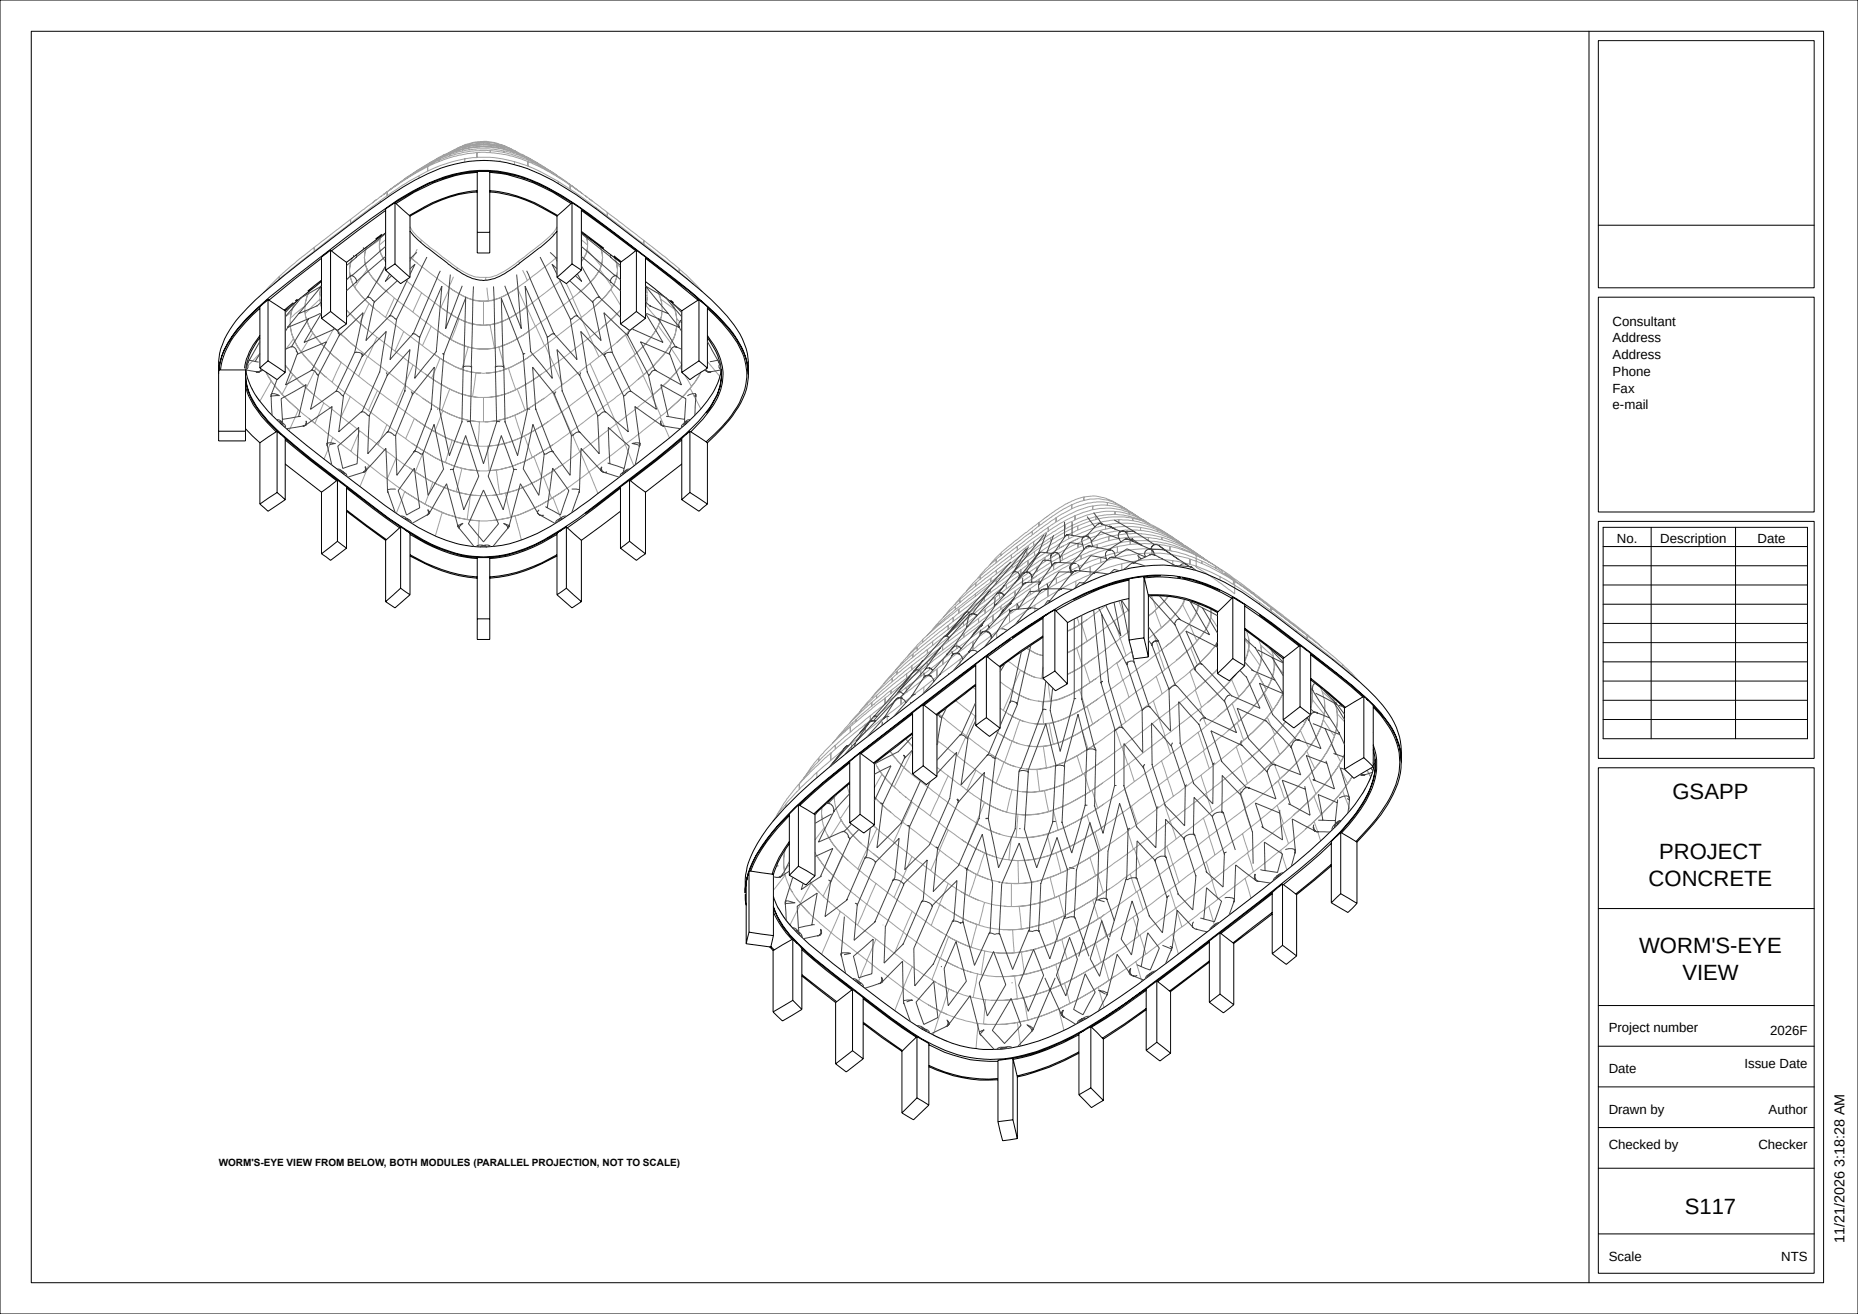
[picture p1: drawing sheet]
<svg xmlns="http://www.w3.org/2000/svg" width="594mm" height="420mm" viewBox="0 0 594 420" stroke-linecap="round" stroke-linejoin="round" font-family="sans-serif">
<defs><g id="words">
<g font-size="7.1">
<text x="534.7" y="255.4">GSAPP</text>
<text x="530.4" y="274.4">PROJECT</text>
<text x="527.1" y="283.3">CONCRETE</text>
<text x="524" y="304.8">WORM'S-EYE</text>
<text x="537.8" y="313.2">VIEW</text>
<text x="538.6" y="388">S117</text>
</g>
<text font-size="4.6" x="589.7" y="397.3" transform="rotate(-90 589.7 397.3)">11/21/2026 3:18:28 AM</text>
<g font-size="4.2">
<text x="515.5" y="104.1">Consultant</text>
<text x="515.5" y="109.5">Address</text>
<text x="515.5" y="114.8">Address</text>
<text x="515.5" y="120.2">Phone</text>
<text x="515.5" y="125.5">Fax</text>
<text x="515.5" y="130.9">e-mail</text>
<text x="516.9" y="173.4">No.</text>
<text x="530.8" y="173.4">Description</text>
<text x="561.9" y="173.4">Date</text>
<text x="514.3" y="329.9">Project number</text>
<text x="565.9" y="330.9">2026F</text>
<text x="557.7" y="341.4">Issue Date</text>
<text x="514.3" y="342.9">Date</text>
<text x="514.3" y="355.9">Drawn by</text>
<text x="565.4" y="355.9">Author</text>
<text x="514.3" y="367.4">Checked by</text>
<text x="562.1" y="367.4">Checker</text>
<text x="514.3" y="402.9">Scale</text>
<text x="569.4" y="402.9">NTS</text>
</g>
<text font-size="3.2" x="69.9" y="372.6">WORM'S-EYE VIEW FROM BELOW, BOTH MODULES (PARALLEL PROJECTION, NOT TO SCALE)</text>
</g></defs>
<g fill="none" stroke="#000" stroke-width=".32">
<path d="M0 0h594v420h-594zM10 10h573v400h-573zM508 10v400M511 13h69v79h-69zM152.6 55.1l-1.8 .2a40 40 0 0 0-15.3 4.7l-3.1 1.5-5.8 3.6M156.6 55.1a49.6 49.6 0 0 1 20.2 6.4l5.8 3.6M105.7 80l-2.9 2.2v19.6M105.7 80l5.1 3.9M105.7 80v19.6M116.3 79.2l-.2 .2M122.1 74.9l-2 1.5M123.3 67.3l-17.3 12.9"/>
<path d="M123.3 74.5l-12.5 9.4M126.3 64.8a67.1 67.1 0 0 1 17-8.3 40.1 40.1 0 0 1 31.6 3.6l8 4.7M126.3 64.8l-3 2v19.6M126.3 64.8l4.8 4.3M126.3 64.8v19.6M131.1 73.9l.8 1a109.8 109.8 0 0 0 13.2 10.8l1 .7a16.3 16.3 0 0 0 8.5 3.3l1.1-.1a19.8 19.8 0 0 0 9.6-4.8l8.7-6.7 2.9-2.7 1.2-1.5M131.1 69.1v19.6M152.6 74.3v6.6h4v-6.6M152.6 74.3h4M152.6 61.4v12.9M152.6 61a45.4 45.4 0 0 0-21.7 7.9M152.6 61.4a36.6 36.6 0 0 0-16.6 5l-4.9 2.7"/>
<path d="M152.6 61.4v-6.7h4v6.7M156.6 61.4v12.9M156.6 61.4a40.7 40.7 0 0 1 16.6 5l4.9 2.7M156.6 61a45.4 45.4 0 0 1 21.7 7.9M178.1 69.1v19.6M182.9 64.8l-4.8 4.3M182.9 64.8l3 2v19.6M182.9 64.8v19.6M185.9 74.5l12.5 9.4M185.9 74l7.2 5.4M185.9 67.3l17.4 12.9M185.9 66.9l17.6 13.1"/>
<path d="M203.5 80l-5.1 3.9M203.5 80l2.9 2.2M203.5 80v19.6M511 72h69M83 98.1a47.1 47.1 0 0 0-10.9 13.1 17.4 17.4 0 0 0-2.1 7M83.1 98.6a45.1 45.1 0 0 0-10.6 12.8l-1.5 4-.5 2.8M85.7 95.8l-2.6 2.3v19.5M85.7 95.8l5.5 3.6M85.7 95.8v19.5M85.7 95.8l-1.3 1.1M91.2 99.4v19.6M93.8 96.8l-2.9 2.4"/>
<path d="M95.1 95.7l-.7 .6M102.8 90l-11.6 9.4M102.8 89.6l-4.4 3.5M102.8 82.6l-16.8 13.4M105.7 99.6l-2.9 2.2M105.7 99.6l5.1 3.9M110.8 83.9v19.6M113.1 81.7l-.2 .1M123.3 86.4l4.8 4.3 3-2M126.3 84.4l-3 2M126.3 84.4l4.8 4.3M182.9 84.4l-4.8 4.3"/>
<path d="M182.9 84.4l3 2M185.9 86.4l-4.8 4.3-3-2M196.3 81.8l2.4 1.9M198.4 83.9v19.6M203.5 99.6l-5.1 3.9M203.5 99.6l2.9 2.2M206.4 90l11.6 9.4M206.4 82.2v19.6M206.4 82.2l14 10.9 4.4 3.8M206.4 82.6l16.8 13.4M214.4 96l1 .8M218 99.4v19.6"/>
<path d="M223.5 95.8l1.3 1.1M223.5 95.8l-5.5 3.6M223.5 95.8v19.5M224.8 96.9l1.4 1.2M226.2 98.1a44.4 44.4 0 0 1 11.3 14l1.2 3.2 .6 4.4M226.2 98.6a41.6 41.6 0 0 1 11.6 15.2 18 18 0 0 1-1.3 14.8l-1.7 2.7a40.7 40.7 0 0 1-9 9.9M226.2 98.1v19.5M511 95h69v68.7h-69zM69.9 118.2a20.4 20.4 0 0 1 4.6-14.4 80.8 80.8 0 0 1 16.5-15.8 579.7 579.7 0 0 1 37.9-28.2 48.9 48.9 0 0 1 23.5-8.4 39.9 39.9 0 0 1 20.4 4.3 115.2 115.2 0 0 1 18.5 11.6 722.9 722.9 0 0 1 33.3 26 49.3 49.3 0 0 1 12.8 15 22.4 22.4 0 0 1 1.9 11.4M69.9 118.2v19.6M69.9 118.2h.1M70 118.2l-.1 1.3"/>
<path d="M70 118.2h8.5v18.8M70 118.2a23.1 23.1 0 0 1 5.5-12.6 70 70 0 0 1 10.6-10.5 666.3 666.3 0 0 1 41.3-31.3 57.3 57.3 0 0 1 22.9-9.1 42 42 0 0 1 24.6 5.2 143.3 143.3 0 0 1 21.8 14.7l8.2 6.3a221.6 221.6 0 0 1 24.1 19.6 31.1 31.1 0 0 1 10 16l.3 3M78.5 119.7a19.7 19.7 0 0 0 5.4 12.6 69.5 69.5 0 0 0 10.9 10.5l24.6 19.1a99.5 99.5 0 0 0 21.8 13.4 35.4 35.4 0 0 0 29.9-1.3 114.5 114.5 0 0 0 18.7-12.1l9.9-7.6a205.4 205.4 0 0 0 23.7-19.7 27 27 0 0 0 7-12.2l.3-2.7M78.5 119.7a19.1 19.1 0 0 0 5.2 12.7l1.9 2.3 4.3 4.2M78.6 118a21.6 21.6 0 0 0 5.8 11.8l2.2 2.5a131.7 131.7 0 0 0 17 14.4l9.8 7.5a130.7 130.7 0 0 0 26.2 17.3 36.1 36.1 0 0 0 32.2-1 162.5 162.5 0 0 0 25.2-17.2 258.1 258.1 0 0 0 24.8-20.2 27.3 27.3 0 0 0 8.6-13.6l.2-1.5M83.1 117.6l5.5 3.7 2.6-2.3M83.1 107.2a20.3 20.3 0 0 0-4.9 10.5M83.1 107.9a18.7 18.7 0 0 0-4.6 11.8M85.7 115.3l5.5 3.7M85.7 115.3l-2.6 2.3M102.8 101.8l5.1 3.8 2.9-2.1M206.4 101.8l-5.1 3.8-2.9-2.1"/>
<path d="M223.5 115.3l-5.5 3.7M223.5 115.3l2.7 2.3M226.2 117.6l-5.6 3.7-2.6-2.3M226.2 107.2a21.5 21.5 0 0 1 5 11.7 18.8 18.8 0 0 1-4.7 12.8l-1.7 2.2-3.9 4.1M226.2 107.9a19.2 19.2 0 0 1 4.5 11.8M230.7 119.7a17 17 0 0 1-2.9 9.4l-2 2.9M239.3 119.7a19.2 19.2 0 0 1-4.1 11.7 44.8 44.8 0 0 1-9 10.1M69.9 137.8v3.1h8.6v-3.1M69.9 137.8h8.6M78.5 137v.8M78.5 123.5a25.5 25.5 0 0 0 6.6 11.2l3.2 3.3M78.5 137l4.6 4.5"/>
<path d="M88.6 137.8l-5.5 3.7M88.6 137.8l2.6 2.3M88.6 137.8v19.6M220.4 137.9l-1.1 1M220.6 137.8l5.6 3.7M220.6 137.8l-2.6 2.3M220.6 137.8v19.6M83.1 141.5v19.6M88.6 157.4l2.6 2.3M88.6 157.4l-5.5 3.7M91.2 159.7l-5.5 3.7-2.6-2.3M91.2 148.3v11.4"/>
<path d="M91.2 140.6l16.4 13M91.2 148.3l11.6 9M91.2 140.1v8.2M91.2 140.1l8.2 6.8 8.5 6.5M102.8 157.3v19.7M107.9 153.4l2.9 2.2M107.9 153.4l-5.1 3.9M107.9 153.4v19.6M110.8 156l8.4 6.5 8.6 6.2M110.8 155.6l12.8 9.7 4.5 3.1M110.8 155.6v7.8M198.4 156l-8.4 6.5-8.6 6.2"/>
<path d="M198.4 155.6l-11.2 8.5M198.4 155.6v7.8M201.3 153.4l-2.9 2.2M201.3 153.4l5.1 3.9M201.3 153.4v19.6M206.4 157.3v19.7M218 159.7l5.5 3.7 2.7-2.3M218 148.3v11.4M218 140.6l-16.4 13M218 148.3l-11.6 9M218 140.1v8.2M218 140.1l-8.2 6.8-8.5 6.5"/>
<path d="M220.6 157.4l-2.6 2.3M220.6 157.4l5.6 3.7M226.2 141.5v19.6M107.9 173l2.9 2.2M107.9 173l-5.1 4M110.8 175.2l-5.1 3.9-2.9-2.1M110.8 163.4v11.8M110.8 163l12.8 9.5M110.8 163.4l12.5 9.3M123.3 172.7v19.6M128.1 168.4l1.5 1M128.1 168.4l-4.8 4.3"/>
<path d="M128.1 168.4v19.6M129.6 169.4l1.5 1v7.3M129.6 169.4a47.9 47.9 0 0 0 22.2 8.7 36.9 36.9 0 0 0 20.9-4.7l6.9-4M131.1 177.7v12.4M131.1 170.8a43.9 43.9 0 0 0 21.5 7.7M131.1 177.7a50.1 50.1 0 0 0 21.5 7.1M131.1 177.3a50.1 50.1 0 0 0 21.5 7.1M178.1 177.7v12.4M178.1 170.8a43.9 43.9 0 0 1-21.5 7.7M178.1 177.7a50.1 50.1 0 0 1-21.5 7.1M178.1 177.3a50.1 50.1 0 0 1-21.5 7.1M179.6 169.4l-1.5 1v7.3"/>
<path d="M181.1 168.4l4.8 4.3M181.1 168.4l-1.5 1M181.1 168.4v19.6M185.9 172.7v19.6M198.4 175.2l5.1 3.9 2.9-2.1M198.4 163.4v11.8M198.4 163.4l-12.5 9.3M201.3 173l-2.9 2.2M201.3 173l5.1 4M511 166.7h69v75.7h-69zM512.5 168.6h65.4v67.5h-65.4zM512.5 174.7h65.4"/>
<path d="M527.9 168.6v67.5M554.9 168.6v67.5M128.1 188l3 2.1M128.1 188l-4.8 4.3M131.1 190.1l-4.8 4.2-3-2M152.6 197.8v6.6h4v-6.6M152.6 197.8h4M152.6 184.8v13M152.6 184.8v-6.6h4v6.6M156.6 184.8v13M178.1 190.1l4.8 4.2 3-2M181.1 188l-3 2.1"/>
<path d="M181.1 188l4.8 4.3M333.4 197.6l-9 6-8.8 6.4M335.3 196l-11.7 7.8M337.2 194.9l-3.8 2.3v19.6M337.2 194.9l4 4v19.7M337.2 194.9v19.6M360.9 191.3a71.7 71.7 0 0 0-19.6 7.7M360.9 185.4a75.7 75.7 0 0 0-23.4 9.8M360.9 185.1a74.1 74.1 0 0 0-17.7 6.5M365.7 184.3l-4.8 .7v19.6M365.7 184.3l1.4 6.1v19.6M365.7 184.3v19.6"/>
<path d="M365.8 184.7a43 43 0 0 1 28 6.5M367 190.1a39.4 39.4 0 0 1 22.4 5.4M367.1 190.5a39.2 39.2 0 0 1 22.1 5.3M371.1 184l-5.4 .3M376.4 184.5l1.1 .1M378 184.7a57.7 57.7 0 0 1 12 4M394.1 190.9l-4.9 4.8v19.6M394.1 190.9l3.8 2.3v19.6M394.1 190.9v19.6M397.9 193.7l8.9 6.3 8.5 6.5M402.6 196.5l13 9.8M512.5 180.8h65.4"/>
<path d="M512.5 187h65.4M512.5 193.1h65.4M512.5 199.3h65.4M311.9 218.7l-12.7 9.7M311.9 219.1l-12.4 9.5M311.9 212.3v19.6M311.9 212.3l-16.8 12.9M311.9 212.7l-16.5 12.7M315.3 209.7l-3.4 2.6M315.3 209.7l4.4 3.5M315.3 209.7v19.7M319.7 213.2v19.6"/>
<path d="M323 204.2l-7.7 5.5M333.4 216.8l4 4 3.8-2.2M333.4 203.7l-13.7 9.5M333.4 203.3l-7.1 4.7-6.8 5M337.2 214.5l-3.8 2.3M337.2 214.5l4 4.1M360.9 204.6l1.5 6 4.7-.6M365.7 203.9l-4.8 .7M365.7 203.9l1.4 6.1M394.1 210.5l-4.9 4.8M394.1 210.5l3.8 2.3M397.9 200.8l12.6 9.4"/>
<path d="M397.9 201.2l12.3 9.3M397.9 212.8l-4.9 4.8-3.8-2.3M410.2 210.5v19.6M415.3 206.5l-5.1 4M415.6 206.3l3.4 2.6M415.6 206.3l-.3 .2M415.6 206.3v19.6M419 216.8l11.1 9.3M419 208.9l8.7 6.7 8.3 7M419 209.3l8.5 6.6 8.2 6.9M419 217.3a93.3 93.3 0 0 1 10.8 9M419 208.9v19.6"/>
<path d="M512.5 205.4h65.4M512.5 211.6h65.4M512.5 217.7h65.4M291.7 234.2l-12.5 9.7M291.7 234.6l-12.2 9.5M291.7 227.8l-16.7 12.9M291.7 228.2l-16.4 12.7M291.7 227.8v19.6M295.1 225.2l-3.4 2.6M295.1 225.2l4.4 3.4M295.1 225.2v19.6M299.5 228.6v19.6"/>
<path d="M311.9 231.9l4.4 3.5 3.4-2.6M315.3 229.4l4.4 3.4M315.3 229.4l-3.4 2.5M415.6 225.9l-5.4 4.2M415.6 225.9l3.4 2.6M419 228.5l-5.4 4.2-3.4-2.6M429.8 226.3v19.6M436 222.6l-6.2 3.7M436 222.5l3 3M436 222.5v19.7M436 222.5v.1M436.8 223.3l.7 .7"/>
<path d="M439 239.6l.6 3.2M439 226a27.4 27.4 0 0 1 8.3 14.7 25.6 25.6 0 0 1-5.5 18.4l-1.8 2.6-6.5 7.3M439 225.5a28 28 0 0 1 8.6 14.5l.4 3.6M439 225.5v19.6M439 238.1a20.4 20.4 0 0 1-2.3 17.9 57.4 57.4 0 0 1-7.8 10.2M512.5 223.8h65.4M512.5 230h65.4M255.3 257.3l-2.9 2.9M255.3 257.3v19.6M255.3 257.3h.1M255.4 257.3l5.2 3.1M271.7 250l-5.9 5-5.6 5.2"/>
<path d="M271.7 243.4l-8.4 6.8-7.9 7.1M271.7 243.4v.4M271.7 250.4l-5 4.2-6.1 5.8M271.7 243.8l-8.2 6.7-7.8 7M271.7 243.8v19.2M275 240.7l-3.3 2.7M275 240.7l4.5 3.4M275 240.7v19.6M279.5 244.1v19.6M291.7 247.4l4.4 3.4 3.4-2.6M295.1 244.8l-3.4 2.6M295.1 244.8l4.4 3.4"/>
<path d="M436 242.2l3 2.9M436 242.2l-6.2 3.7M439 245.1l-6.2 3.7-3-2.9M439.6 242.8a27.9 27.9 0 0 1-6.4 14.3 112.2 112.2 0 0 1-19.3 19l-9.9 7.9a1140.2 1140.2 0 0 1-45.7 34.4 103.6 103.6 0 0 1-26.3 14.3 42.2 42.2 0 0 1-27.7 .7l-2.5-1a71.8 71.8 0 0 1-15.5-9.2l-12-9.1a233.4 233.4 0 0 1-19.2-15.7 26.7 26.7 0 0 1-7.8-11.7M439.6 242.8l.1 1.6M439.6 242.7v.1M439.7 244.4a25 25 0 0 1-4.4 12.8 77.6 77.6 0 0 1-14.8 16.4 1129 1129 0 0 1-61 47.2 117 117 0 0 1-24.3 13.8 42.5 42.5 0 0 1-31.1 1.8 64.7 64.7 0 0 1-19-10.9 524 524 0 0 1-27.2-21.3 35.7 35.7 0 0 1-10-12.8l-.6-1.6M439.7 244.4a26.4 26.4 0 0 1-5.8 15.2l-4.4 5.4-2.4 2.5M448 243.6a24.4 24.4 0 0 0-6-18.2 95.4 95.4 0 0 0-15.9-14.5l-8.8-6.7a204.5 204.5 0 0 0-23-16.5 44.7 44.7 0 0 0-39.3-4.5 109.6 109.6 0 0 0-26 13.4l-15.4 11-29.7 22.8a289.8 289.8 0 0 0-32.9 27.8 46.6 46.6 0 0 0-12.1 18.9l-.6 3.9v4.5M448 243.6a25.1 25.1 0 0 1-4.4 13.6 68.9 68.9 0 0 1-9.8 12M448 243.3a22.3 22.3 0 0 0-4.8-13.1 55.9 55.9 0 0 0-10.8-11 761.1 761.1 0 0 0-31.3-24 59.5 59.5 0 0 0-22.4-10.6 47.2 47.2 0 0 0-29 3.8 114.4 114.4 0 0 0-21.4 11.9 1110.5 1110.5 0 0 0-69.4 53.5 76.4 76.4 0 0 0-17.6 20.5l-1.8 4.1M511 245.4h69v161.6h-69z"/>
<path d="M239.3 279a17.9 17.9 0 0 0-1 6.5M239.3 279l-.3 1.2M239.5 278.4l-.2 .6M239.5 278.4v19.6M239.5 278.4h.1M239.6 278.4l7.7 1.2M247.3 279.6v19.5M252.4 279.8l5.3 3.1 2.9-2.9M252.4 269a34 34 0 0 0-5.5 10.5M252.4 269.7a38.5 38.5 0 0 0-5.1 9.9M252.4 260.2a51.8 51.8 0 0 0-12.8 18.2M252.4 260.7a49.9 49.9 0 0 0-12.4 17.8"/>
<path d="M252.4 260.2v19.6M255.3 276.9l-2.9 2.9M255.3 276.9l5.3 3.1M260.6 260.4v19.6M271.7 263l4.4 3.3 3.4-2.6M275 260.3l-3.3 2.7M275 260.3l4.5 3.4M425.6 276.8v11.8M425.6 276.8l-11.1 9.2M425.6 276.3l-11.4 9.5M425.6 269v7.8M425.6 269h.1"/>
<path d="M425.7 269.5l-7.5 6.8-7.9 6.5M428.6 266.1l5.2 3.1M428.6 266.1l-3 2.9M428.6 266.1v19.6M433.8 269.2v19.6M238.3 285.8l.3 3.6M238.6 289.4v12.3M239 280.2l-.4 1.9v7.3M239 280.2l-.7 4v1.3M239.5 298l-.9 3.7M239.5 298l7.8 1.1M247.3 299.1l-.8 3.5"/>
<path d="M247.3 290.1a28.4 28.4 0 0 0 7.6 11.5M247.3 291.5l1.1 2.3a30.3 30.3 0 0 0 4.8 6.5M390 298.2l-3.4 2.6M390 298.2l4.4 3.4M390 298.2v19.5M406.7 292.2v12.7M406.7 292.2l-12.3 9.4M406.7 291.7l-12.5 9.7M406.7 285.3l-16.7 12.9M406.7 285.3v6.9M406.7 285.7l-16.4 12.7M410 282.6l-3.3 2.7"/>
<path d="M410 282.6l4.5 3.4M410 282.6v19.6M414.5 286v19.6M425.6 288.6l5.3 3.1 2.9-2.9M428.6 285.7l-3 2.9M428.6 285.7l5.2 3.1M511 290.4h69M238.6 301.7l7.5 1M246.1 302.7l1.1 1.2M246.5 302.6v.2l-.4-.1M246.5 302.6l1.1 1.1M247.2 303.9v19.5"/>
<path d="M253.5 319.7l2.9 2.9M253.5 319.7l-6.3 3.7M253.5 300.2l-6.3 3.7M253.5 300.2l2.9 2.9v8.8M253.5 300.2v19.5M256.1 302.8l3.9 3.5 12.6 9.9M256.4 311.9v10.7M256.4 311.9l10.8 8.5M256.4 311.5l11.1 8.6M256.4 303.6l7.8 6.5 8.2 6.3M272.6 316.2l3.3 2.6M272.6 316.2l-5.4 4.2"/>
<path d="M272.6 316.2v19.6M275.9 319.2l8.3 6.3 8.7 6M275.9 318.8l8.4 6.4 8.8 6.1M275.9 318.8v8.3M366.4 316.5l-8.5 6.1-9 5.7M366.4 316l-8.7 6.2-9 5.9M369.8 313.5l4.4 3.5v19.6M369.8 313.5l-3.4 2.6v6.6M369.8 313.5v19.6M386.6 307.6v12.7M386.6 301.2l-16.5 12.5M386.6 307.6l-12.4 9.3"/>
<path d="M386.6 307.2l-12.7 9.5M386.6 300.8l-16.8 12.7M386.6 307.2v.4M386.6 300.8v6.4M390 317.7l-3.4 2.6M390 317.7l4.4 3.4M394.4 301.6v19.5M406.7 304.9l4.5 3.4 3.3-2.7M410 302.2l-3.3 2.7M410 302.2l4.5 3.4M256.4 322.6l-6.2 3.7-3-2.9M267.2 320.4v19.6"/>
<path d="M272.6 335.8l3.3 2.6M272.6 335.8l-5.4 4.2M275.9 327.1l6.1 4.6 6.3 4.3M275.9 326.7l12.6 9.1M275.9 338.4l-5.3 4.2-3.4-2.6M275.9 327.1v11.3M288.3 336v19.7M293.1 331.3l-4.8 4.7M293.1 331.3l3.8 2.2v7.4M293.1 331.3v19.6M296.9 333.9a42.7 42.7 0 0 0 22.1 5.3M323.8 338.3l-4.8 .6v6.2"/>
<path d="M323.8 338.3l1.4 5.9M323.8 338.3v19.6M344.9 336.6v13.3M344.9 330.7a68.3 68.3 0 0 1-21.1 7.9M344.9 336.6a71.9 71.9 0 0 1-19.7 7.6M344.9 336.2a75.5 75.5 0 0 1-19.8 7.7M344.9 336.2v.4M346.8 329.2a64.4 64.4 0 0 1-23.1 9M348.7 328.1l3.7 3.7M348.7 328.1l-3.8 2.2v5.9M348.7 328.1v19.6M352.4 331.8l.3 .3"/>
<path d="M352.7 332.1v19.6M366.4 335.7l4.4 3.4 3.4-2.5M366.4 322.7v13M366.4 322.7l-6.7 4.8-7 4.6M366.4 322.3l-6.9 4.9-7.1 4.6M369.8 333.1l-3.4 2.6M369.8 333.1l4.4 3.5M386.6 320.3l4.5 3.4 3.3-2.6M511 321.4h69M511 334.4h69M293.1 350.9l3.8 2.3M293.1 350.9l-4.8 4.8"/>
<path d="M296.9 353.2l-4.9 4.7-3.7-2.2M296.9 340.9v12.3M296.9 340.9a44.1 44.1 0 0 0 22.1 4.2M296.9 340.5a41.4 41.4 0 0 0 22.1 4.2M319 358.5l1.5 6.1 4.7-.7M319 345.1v13.4M323.8 357.9l1.4 6M323.8 357.9l-4.8 .6M325.2 344.2v19.7M344.9 349.9l4 4.1 3.8-2.3M348.7 347.7l-3.8 2.2M348.7 347.7l4 4"/>
<path d="M511 347.4h69M511 360.4h69M511 373.4h69M511 394.4h69"/>
</g>
<g fill="none" stroke="#a0a0a0" stroke-width=".32">
<path d="M126.9 59.1l-2.4 1.7M126.9 59.2l-3.1 2.1M126.9 59.1v.1M129.8 57.1l-2.9 2M129.8 57l-5.3 3.8M129.8 57v.1M131.3 56.3l-.2 .2M132.9 54.9l-3.1 2.1M132.9 54.8l-3.9 2.8M132.9 54.8v.1M132.9 54.8l.1 .1M133.3 54.9l-3.5 2.2"/>
<path d="M133.4 54.8l-.1 .1M134 56.2l-5.4 3.1-4.8 3.3M134 56.2v.7M136.7 54.7v-1.4l-5.6 3.1-4.2 2.8M137.6 52l-4.7 2.8M139.7 51.1l-.3 .2M140.3 51.3l-2.7 1.2-4.3 2.4M140.3 51.3v.4M141.5 50h.1M141.8 49.9l-4.2 2.1M141.9 49.5l-4.3 2.5M141.9 49.5v.2"/>
<path d="M143.9 49.4a52.7 52.7 0 0 0-9.1 4.4l-1.9 1.1M143.9 49.4v.5M143.9 49.9l-3.6 1.4M143.9 49.4v.1M144.3 48.5l-2.4 1M144.3 48.5l-.3 .1M144.4 48.4l-.1 .1M145.9 47.6l-2.6 1.4M147.9 47.8v.5M147.9 47.8l-6.1 2.1M147.9 47.8v.1M148.6 50.8h.2"/>
<path d="M148.6 50.8l-.2 .1M148.6 50.8v1M148.6 50.8a43.5 43.5 0 0 0-14.6 5.4M149.9 46.4l-2.5 .7-3 1.3M149.9 46.4v.4M149.9 47.9h.2M149.9 46.4v.3M149.9 46.4a18.7 18.7 0 0 1 9.4 0l2.5 .7 3.1 1.4M149.9 46.7l-2.2 .6M149.9 46.7l.7-.1a22.5 22.5 0 0 1 10.9 .7M149.9 46.4v.1M150 46.7v.1"/>
<path d="M152.5 50.3a33.9 33.9 0 0 1 12 1.4M152.5 48.8l4.8 .1a39.3 39.3 0 0 1 11.5 2.8M152.5 48.8h-.4a41.4 41.4 0 0 0-15.3 4.5v1.4M152.5 48.8v1.5M152.5 48.8v.3M152.5 50.3l-3.9 .5M154.6 45.5a17.7 17.7 0 0 0-8.7 2.1M154.6 45.5v.3M154.6 46.7l-3.1 .2-2.8 .5-5 1.6-1.9 .9M154.6 46.7v.3M154.6 47l-3.3 .2-3.4 .6M154.6 47a30.8 30.8 0 0 1 10.9 2.1"/>
<path d="M154.6 46.7a36.4 36.4 0 0 1 11.4 2.5l1.9 .9M154.6 45.5a16.6 16.6 0 0 1 6.7 1.2l.1 .1M156.8 48.2a39.5 39.5 0 0 1 13.5 3.7l2.2 1.1M156.8 48.2v.6M156.8 48.2l-2.8-.1a32.1 32.1 0 0 0-10.1 1.8M156.8 48.2v.2M159.1 47.2v-.5h-.2a26.7 26.7 0 0 0-14.5 1.7M159.2 47.2v-.4h.3l5.3 1.6M161.2 48.3l4.3 1.2M161.2 48.3a30.7 30.7 0 0 0-17.3 1.1M161.2 48.3v.5M161.3 46.7l1.9 .8"/>
<path d="M161.4 46.8v-.2l-2.9-.9a9 9 0 0 0-4.3-.4l-2.2 .1-2.9 .7-3.2 1.5M161.4 46.8l1.8 .7M163.2 47.5l.2 .1M163.4 47.6l2 1.1M163.4 47.6l.5 .3M164.5 51.7a55.5 55.5 0 0 1 14 6.3M164.5 51.7v1M164.6 48.3l.2 .1M164.8 48.4l.6 .3M165.4 48.7l2.1 .9 4.5 2.6M165.4 48.7l.2 .1M165.5 49.5l6.2 2.7 4.5 2.6"/>
<path d="M165.5 49.1l2.4 1M165.5 49.1v.4M166 53.1h.2M167 57.2l.7 .2M167.9 50.1l3.3 1.6 5.3 3.3M168.4 50.4l1 .5M168.8 51.7l5.1 2.3 4.2 2.4 4.2 2.8M168.8 51.7v1.4M168.8 51.7v1.5M172.5 53v.4M172.5 53h.1M172.6 53l8.4 5.1"/>
<path d="M172.6 53v.4M173.6 53.3l.4 .2M176.2 54.8l.3 .2M176.2 54.8v.3M176.2 54.8v.2M176.2 54.8v.1M176.5 55l1.6 1.1M178.1 56.1l2.9 2M178.5 58l3.8 2.5M178.5 58v.7M181 58.1l3.7 2.7M182.3 59.2l4 2.8"/>
<path d="M182.3 59.2v1.3M100.5 79.1v1.2M100.5 79.1l-7.4 5.9-3.8 3.5M110 73l-9.5 7.3M110 73v.3M112.1 71.4l-2.1 1.6M112.1 70.2v1.2M112.1 70.2l-11.6 8.9M112.1 70.2v1.1M116.9 79.7h.1M117 79.7a9.5 9.5 0 0 0 2.8 9.8l.7 .8M117.2 79a8.5 8.5 0 0 0 .2 7.2"/>
<path d="M117.3 78.9l-.3 .8M120.5 63.8l-1.5 1.1M121.3 78.9l.2 .9a7.9 7.9 0 0 0 1.8 3.8M121.3 77.9v.5M121.3 78.9l.5 2.4 1.5 2.4M121.3 78.4v.5M121.4 76.7l-.1 1.2M121.4 76.7l-4.4 3M121.6 64.2v.5M121.6 64.2l-9.5 7.2M121.8 75.6l-.4 1.1M121.9 75.5l-.6 2.4"/>
<path d="M122 62.7l-.4 .3M122.5 62.3l.4-.3zM123.3 76.7l-2 1.7M123.8 62.6l-2.2 1.6M123.8 61.3l-11.7 8.9M123.8 61.3v1.3M124.5 60.8l-1.6 1.2M131.1 72.5a10.8 10.8 0 0 0 3.7 4.3M133.4 79.7l-1.6 3.2 1.7 1.3M134.8 76.8l-.3 .7M134.8 76.8l2.7 2.3 8.8 6.6M176.7 74.6l-3.2 3-7.7 5.9"/>
<path d="M176.7 74.6l.3 .6M178.1 72.6l-1.4 2M182.3 60.5l8.3 5.9M184.7 60.8l1.6 1.2M185.9 76.7l2 1.7M186.3 62l.9 .6M187.2 62.6l1.2 1M187.2 62.7l.7 .5M187.2 62.6l.3 .3M187.3 75.5l.6 2.4M187.4 75.6l.5 2.3M187.8 80l-.8 2.1-1.1 1.6"/>
<path d="M187.8 80l4.4 5.1M187.9 78.9l-.1 1.1M187.9 77.9v.5M187.9 78.9l-.2 .9a7.9 7.9 0 0 1-1.8 3.8M187.9 78.4v.5M188.4 63.6l5.8 4.3M188.4 63.6l1 .7M190.6 66.4l3.6 2.7M190.6 66.4v.4M191.9 78.9l.5 1.7a8.7 8.7 0 0 1-.2 4.5M192 79a8.5 8.5 0 0 1-.2 7.2M194.2 67.9l11.5 8.8 .1 1.3"/>
<path d="M194.2 67.9v1.2M194.2 69.1l7.9 6.1M202.1 75.2l3.7 2.8M202.1 75.2v.3M205.8 78l.1 .1M205.9 78.1v-1.2l11.3 9.1M205.9 78.1l7.7 6M89.3 88.5l-5 5.1M89.3 89.3l-1.9 1.7M89.3 88.5v.8M89.3 88.5v.9M93.1 99.9l-1.9 1.4"/>
<path d="M93.1 99.9a14.4 14.4 0 0 0 .7 8.4M94.2 96.9l-1.1 3M94.3 96.9l-.9 2.1-.6 2.7 4.8-3.9M95 96.2v.1M97.6 97.8v2.4M98.5 81.8l-9.2 7.5M98.5 81.8v.4M98.8 93.2l-1.1 3.2-.1 1.4M99 93l-.8 1.7-.6 3.1M100.5 80.3l-2 1.5M102.3 95.6l.6 2.8M102.3 95.6l-4.7 4.6"/>
<path d="M102.3 95.6l.5 2.5M102.3 94.3v1.3M102.8 91.2l-.5 3.1M102.8 91l-.5 3.3M102.8 94.2l-.5 .5M110.8 99.1l4.2 4.1zM111.8 87a11.1 11.1 0 0 0 1.6 4.8M111.8 87l.1 1.3M111.8 85.9v1.1M111.9 88.3l.7 2.1 .8 1.4M111.9 88.3l-1.1 1.3M112.6 82.5l-.7 2.1-.1 1.3"/>
<path d="M112.7 82.4l-.9 3.5M113.4 91.8l2.3 3.1 2.3 2.2M113.4 91.8a36.4 36.4 0 0 0 6.3 6.8M117.4 86.2a23.8 23.8 0 0 0 6.9 7.6l1.8 1.5M117.4 86.2l-4 5.6M118 97.1l1.7 1.5M118 97.1l-3 6.1M119.7 98.6l3.6 2.9M120.5 90.3l3.6 3.3M123.3 85.3l-2.8 5M126.1 95.3l11.8 8.9M126.1 95.3l-2.8 6.2"/>
<path d="M129.7 89.6l5.1 4M131.1 82.3l.5 .3zM131.6 82.6l-.5 1M131.6 82.6l1.9 1.6M133.5 84.2l10.3 7.9M134.8 93.6l6.2 4.7M134.8 93.6l-2.8 6.2M141 98.3l5.8 3.7M141.4 98.6a24.1 24.1 0 0 0 13.2 5.3M143.5 91.8a20.6 20.6 0 0 0 10.6 4.5l2.1-.1M143.5 91.8v.1M143.8 92.1a20.2 20.2 0 0 0 8.8 4.1l2 .1"/>
<path d="M143.8 92.1l-2.8 6.2M145 88.5l-1.5 3.3M146.3 85.7l-.3 .6M146.3 85.7a13.4 13.4 0 0 0 7.3 3h1.7M154.6 96.3v7.6M155.3 88.7l.1 .9M155.7 92l.5 4.2M156.2 96.2v.1M165.4 92a21.1 21.1 0 0 1-9.2 4.2M165.4 92.1a20.2 20.2 0 0 1-8.8 4.1l-2 .1M165.4 92.1l2.8 6.2M165.4 92v.1"/>
<path d="M165.8 83.5a21 21 0 0 1-9.6 5.2h-.9M165.8 83.5l.3 .7M167.1 86.4l1.5 3.3M168 98.4a23.9 23.9 0 0 1-13.4 5.5M168.2 98.3a26.3 26.3 0 0 1-11.5 5.5M168.4 98.2l-.2 .1M168.4 98.2l2.8 6.1M177.6 82.6l.5-.3zM177.6 82.6l-12.2 9.4M177.6 82.6l.5 1M179.5 89.6l-11.1 8.6M181.1 90.7l2.1 4.4"/>
<path d="M183.1 95.3l2.8 6.2M183.1 95.3l-11.8 8.9M191.8 86.2a22.7 22.7 0 0 1-7 7.6l-1.7 1.5M191.8 86.2l4 5.6M192.2 85.1a20.3 20.3 0 0 1-7.1 8.5M192.2 85.1h.1M195.3 92.6l-.5 .7a52.1 52.1 0 0 1-9 8.3M195.3 92.6l3.1 5M195.8 91.8a31.2 31.2 0 0 1-6.1 6.6M196.5 82.4l.9 3.5M196.6 82.5l.7 2.1M197.3 84.6l.1 1.3"/>
<path d="M197.3 84.6l1.1 .9M197.4 87a10.1 10.1 0 0 1-2.1 5.6M197.4 87a11.1 11.1 0 0 1-1.6 4.8M197.4 85.9v1.1M198.4 94.4l.1 .1M206.4 91l.5 2.7M206.4 94.2l.5 .5M206.4 91.2l.5 2.5M206.5 97.7l4.5 5.2M206.5 97.7l-.1 .6M206.9 95l-.4 2.7M206.9 95l-.5 3.1"/>
<path d="M206.9 93.7v1.3M210.2 93.1l1 2.5 .4 1.9M210.4 93.2l.9 2.5M211.3 95.7l.3 1.4v2.7M211.3 95.7l4.5 3.3M211.6 99.8l-.6 3.1M211.6 99.8l-.3 2.2-.8 2.1M213.6 84.1v.3M213.6 84.1l3.6 2.9M214.9 96.8l.9 2.2M215 96.9a13.5 13.5 0 0 1 1.4 5.1M215.8 99l.6 3"/>
<path d="M217.2 86l2 1.7 5.4 5.6M217.2 86v1M217.2 87l4.7 4M83.1 112.9l-4.5 4.6M85 118.9l1.7 2.9M85.1 119l.1 .1a29.4 29.4 0 0 0 5 6.9M91.2 116.7l2.4 3M91.2 116.6l4.2 5 2.5 2.4M92.8 103.4a17 17 0 0 0 3.5 9M93.6 119.7l6.3 6.1M93.6 119.7l-3.4 6.3M93.8 108.3l-2.6 3.5"/>
<path d="M93.8 108.3a29.8 29.8 0 0 0 7.2 9.3M96.2 112.4h.1M96.3 112.4l3.7 4.2 4.5 4.1M97.6 100.2a12.8 12.8 0 0 0 2.4 6.2M97.6 100.2a18.8 18.8 0 0 0 6 10.5M100 106.4l1.8 2.4 1.8 1.9M100 106.4l-3.7 6M101 117.6l3.5 3.1M101 117.6l-3.1 6.4M103.6 110.7l1.6 1.7 3.9 3.3M103.6 110.7l5.5 5.1M106.8 104.8l-3.2 5.9"/>
<path d="M107.7 105.4l4.1 3.9M107.9 105.6l3.9 3.7M109.1 115.8l11.6 9M109.1 115.8l-2.9 6.3M111.8 109.3l1.9 1.5M112.1 109.5l1.6 1.3M113.7 110.8l3.8 3.1M115 103.2l1.9 1.6M115 103.2l5.5 4.5M117.5 113.9l.2 .1M117.5 113.9l-2.8 6.3M117.7 114l11.8 9.1"/>
<path d="M120.5 107.7l11.6 8.9M120.5 107.7l-2.8 6.3M123.3 101.5l5.8 4.4M129.1 105.9l11.6 8.6M129.1 105.9l-2.8 6.3M132.1 116.6l-2.8 6.3M132.1 116.6l3.9 2.9M136 119.5l3.8 2.6 4 2.2M136 119.5l2 1.4M137.9 104.2l2.2 1.6M137.9 104.2l-2.8 6.2M139.1 113.3a38.2 38.2 0 0 0 8.6 4.7"/>
<path d="M140.1 105.8l4.2 2.7M140.1 105.8l.8 .6a30 30 0 0 0 8.8 4.5M140.7 114.5l-2.7 6.4M140.7 114.5l4.9 2.7 2 .8M144.3 108.5a19.1 19.1 0 0 0 13.8 2.7M146.8 102l-2.5 6.5M146.8 102a15.9 15.9 0 0 0 9.9 1.8M147.6 118l2.9 .9 1.7 .2M147.6 118h.1M147.6 118v.1M147.7 118l2.3 .7 3.8 .5M149.7 110.9a20.3 20.3 0 0 0 9.8 0"/>
<path d="M149.7 110.9l-2 7.1M152.2 119.1l1.6 .1M152.2 119.1l-1.1 7.6M153.8 119.2h1.6M156.7 103.8l1.4 7.4M159.5 110.9l2 7.1M161.5 118l-2.3 .7-3.8 .5M161.5 118h.1M162.6 117.7a17.8 17.8 0 0 1-7.2 1.5M162.6 117.7l2.3 6.8M169.1 105.8l-.8 .6a30 30 0 0 1-8.8 4.5M169.1 105.8a30.3 30.3 0 0 1-11 5.4"/>
<path d="M170.1 113.3a38.2 38.2 0 0 1-8.6 4.7M171.3 104.2l-2.2 1.6M171.3 104.2l2.8 6.2M173.2 119.5l-3 2.1-5.3 2.9M173.2 119.5l-3.8 2.6-4 2.2M174.3 110.3l-2.1 1.6a51.1 51.1 0 0 1-9.6 5.8M174.3 110.3l2.8 6.3M177.1 116.6l-3.9 2.9M177.1 116.6l2.8 6.3M185.8 101.6l2.9 6.1M185.8 101.6l-11.5 8.7M188.7 107.7l-11.6 8.9"/>
<path d="M188.7 107.7l2.8 6.3M188.7 116.2l2.8 6.3M188.7 116.2l-12 9.1M191.5 114l-2.8 2.2M192.4 104.7l2.7-2.2 3.3-3.4-2.6 2.8-7.1 5.8M197.1 109.5l-5.6 4.5M200 107l-2.9 2.5M200 107l3.1 6.2M201.3 105.6l-4.2 3.9M201.5 105.4l-1.5 1.6M202.8 113.5l-4.5 3.8-6.8 5.2M202.8 113.5l3 6.3"/>
<path d="M203.1 113.2l-1.8 1.6M203.1 113.2l-.3 .3M205.6 119.9l-3.6 3.1-7.7 5.9M205.8 119.8l-1.8 1.5M210.5 104.1a30.9 30.9 0 0 1-7.4 9.1M210.5 104.1l4.1 5.6M211 102.9a27 27 0 0 1-7.9 10.3M214.2 110.6l3.8 5.9M214.2 110.6a42.3 42.3 0 0 1-8.6 9.3M214.6 109.7a40.9 40.9 0 0 1-8.8 10.1M214.6 109.7h.1M216.4 104.3a15.1 15.1 0 0 1-2.2 6.3"/>
<path d="M216.4 104.3l-.6 2.7-1.2 2.7M216.4 102v2.3M216.4 102l1.6 1.2M217.5 117.3l-3.3 3.9-5.8 5.3M217.5 117.3l.5 .8M218 116.6l-1.3 1.6a46.5 46.5 0 0 1-8.1 8.1l-3-6.4M218 116.7l-.5 .6M219 119.9l2.1 3.6M224.1 119l-3 4.5M224.2 118.9l-1.7 2.9-1.8 2.3M226.2 115.5l4 4.8M80.5 124.1l.3 .6"/>
<path d="M81.9 126.5l1.1 1.7M86.7 121.8l3.2 3.9 5.5 5.3M86.7 121.8l-3.6 6.4M90.2 126l5.2 5M95.4 131l5.3 4.3M95.4 131l-3 6.7M97.9 124l2 1.8M98.8 133.8l1.9 1.5M99.9 125.8l3.6 3M100.7 135.3l5.7 4.5M103.5 128.8l11.5 8.9M103.5 128.8l-2.8 6.5"/>
<path d="M104.5 120.7l1.7 1.4M106.2 122.1l5.8 4.6M106.4 139.8l-2.8 6.9M106.4 139.8l11.5 8.8M112 126.7l-2.9 6.5M112 126.7l11.7 9M115 137.7l-2.8 6.5M115 137.7l11.6 8.8M120.7 124.8l11.8 8.9M120.7 124.8l-2.9 6.4M123.7 135.7l6.8 5.1 5 3.3M123.7 135.7l-2.8 6.5"/>
<path d="M129.5 123.1l4 2.9M129.5 123.1l-2.8 6.3M132.5 133.7l5.9 4 6.2 3M132.5 133.7l-2.8 6.5M132.7 133.9l6.3 4M133.2 125.8l.3 .2M133.5 126l5 3.5 3.1 1.7M135.2 127.2l6.1 3.9M138 120.9l1 .7a35.2 35.2 0 0 0 12.1 5.1M139 137.9a31 31 0 0 0 13.4 4.6M139 137.9v.1M141.3 131.1a29.6 29.6 0 0 0 12 3.7"/>
<path d="M141.6 131.2l-2.6 6.7M141.6 131.2a27.3 27.3 0 0 0 11.7 3.6M143.8 124.3a24.5 24.5 0 0 0 9.2 2.7M143.8 124.3l-2.5 6.8M151.1 126.7l1.9 .3M151.1 126.7v.1M153 127h1.6M153.3 134.8l-.5 7.8M153.3 134.8h1.7M154.6 127v7.8M164.6 132.7a25.6 25.6 0 0 1-9.6 2.1M164.6 132.7l2.3 7"/>
<path d="M164.9 124.5a23.3 23.3 0 0 1-10.3 2.5M164.9 124.5v.1M165.4 124.3a21.4 21.4 0 0 1-10.8 2.7M165.4 124.3l2.5 6.8M166.9 139.7a29.4 29.4 0 0 1-11 2.9M167.7 139.3a28.3 28.3 0 0 1-11.8 3.3M167.7 139.3l2.5 6.9M167.9 131.1a28.4 28.4 0 0 1-12.9 3.7M174 127.2l-6.1 3.9M175.5 134.6l-4.2 2.7-4.4 2.4M176.7 125.3l2.8 6.4M176.7 125.3l-6 4.2-6.1 3.2"/>
<path d="M179.5 131.7l-5.7 4.1-6.1 3.5M179.7 131.6l2.8 6.4M179.7 131.6l-.2 .1M182.6 137.9l2.8 6.5M182.6 137.9l-5.9 4.3M191.5 122.6l-11.8 9M191.5 122.6l2.8 6.3M191.5 122.5v.1M194.3 129l2.8 6.4M194.3 129l-11.7 8.9M194.3 128.9v.1M197.1 135.4l2.8 6.6"/>
<path d="M197.1 135.4l-11.6 8.9M208.4 126.5l-11.3 8.9M208.4 126.5l2.9 6.5M211.1 133.2l-11.2 8.8M211.1 133.2l3 6.8M211.3 133l-.2 .2M213.7 131l-2.4 2M220.7 124.1l-3.6 3.9-3.4 3M220.7 124.1l3.4 6.6M221.1 123.5l-2.1 2.5-5.3 5M221.1 123.5h.1M117.9 148.6l11.5 8.5"/>
<path d="M117.9 148.6l-2.8 6.9M126.6 146.5l-2.8 6.6M126.6 146.5l5.8 4.1 6 3.5M129.4 157.1l6.5 4M129.4 157.1l-2.7 7M130.8 149.4l2 1.4M131.7 141.6l7.3 4.6 3.4 1.6M132.8 150.8l1 .6a44.5 44.5 0 0 0 12.1 5.7M135.5 144.1a41.5 41.5 0 0 0 12.2 5.6M135.5 144.1l-2.7 6.7M138.4 154.1l1 .5a35 35 0 0 0 11.1 3.6M138.4 154.1l-2.5 7"/>
<path d="M142.3 147.8h.1M142.4 147.8a33.4 33.4 0 0 0 10.9 2.7M144.6 140.7l-2.2 7.1M144.6 140.7a21.9 21.9 0 0 0 7.8 1.8M145.9 157.1l3.5 .9 2.9 .3M145.9 157.1v.1M147.7 149.7l5.6 .8M147.7 149.7l-1.8 7.4M150.5 158.2l-1.1 7.8M150.5 158.2l1.8 .1M152.4 142.5l3.5 .1M155.9 142.6l.5 7.8"/>
<path d="M156.4 150.4l-3.1 .1M158.7 150.2l-2.3 .2M158.7 150.2l1.1 7.8M159.8 158l-2.3 .3M161.6 157.6l1.7 7.7M161.6 157.6a31.7 31.7 0 0 1-9.3 .7M170.2 146.2a35.8 35.8 0 0 1-11.5 4M170.7 145.9l-3 1.6a31.2 31.2 0 0 1-9 2.7M170.7 145.9l2.6 6.8M173.3 152.7a40.2 40.2 0 0 1-13.5 5.3M173.8 152.4l-4 2.2a33.9 33.9 0 0 1-8.2 3M173.8 152.4l2.6 6.9"/>
<path d="M176.4 159.3l-4.2 2.4-5.5 2.5-3.4 1.1M176.4 159.3l-3.5 2.1-4.1 2-4.1 1.5M176.7 142.2l-6 3.7M176.7 142.2l-6.5 4M176.8 159l-.4 .3M176.8 159l2.7 7.1M179.4 148.7l-6.1 4M180.5 156.6l-4.1 2.7M185.4 144.4l-8.6 6.2-3 1.8M185.5 144.3l2.8 6.6M185.5 144.3l-.1 .1M188.3 150.9l-5.6 4.2-5.9 3.9"/>
<path d="M188.4 150.8l-.1 .1M188.4 150.8l2.8 6.9M199.9 142l2.8 6.9M199.9 142l-11.5 8.8M346.4 158.8l-2.8 .9-2.8 1.3-5.1 3.3-3.6 2.8M346.4 158.8v1.1M346.4 158.8l.1 .1M346.4 159.9l-3.8 1.4M346.4 159.9l1.9-.4 2.4-.1 3.4 .4 3.1 1.2 2.2 1.3M346.5 158.9l1.1-.2a9.8 9.8 0 0 1 5.1 .3l2.9 1.1 1.2 .8M346.5 158.9v1.1M135.9 161.1l2.2 1.1a34.3 34.3 0 0 0 11.3 3.8"/>
<path d="M135.9 161.1l5.5 2.7M141.4 163.8l5.1 1.7 2.9 .6M141.4 163.8l-2.2 7.5M149.4 166.1l2 .2M149.4 166l2 .3M149.4 166v.1M151.4 166.3l1.8 .1M151.7 166.3l1.5 .1M153.2 166.4h3.7M153.2 166.4l-.3 8.4M163.3 165.3l-3.5 .8-2.9 .3M163.3 165.3l-6.4 1.1"/>
<path d="M164.7 164.9l2 7.7M164.7 164.9l-1.4 .4M318.4 178.8l-3.6 3.3-2.2 2.7M318.4 178.8v1.1M318.4 178.8h.1M318.5 179.8l-5.1 4.3M319.9 176.8v.8M319.9 177.6l-1.4 1.1v1.1M319.9 176.8l-3.5 3.7M323.3 177.3l-9.9 7.8M323.3 177.3v1.2M323.3 178.5l-4.8 3.7"/>
<path d="M325.2 174.6v1.3M325.2 174.6l-6.7 5.2M325.2 175.9l-1.9 1.4M325.2 174.6v1.2M325.2 175.8v.1M328.2 176l-11.5 8.8M328.2 176v1.3M328.2 176v1.2M328.6 179.1l-10.1 7.6M328.6 179.1v1.4M328.6 179.1v.1M330 169.7v1.2"/>
<path d="M330 169.7l-10.1 7.9M330.4 173.1v1.3M330.4 173.1l-7.1 5.4M330.4 174.4l-2.2 1.6M330.4 173.1v1.2M330.4 174.3v.1M330.7 177.6l-2.1 1.5M330.7 177.6l-.1-1.3-12.1 9.1M332.1 167.1l-8.2 6.2-4 3.5M332.1 167.1v1.1M332.1 168.2l-2.1 1.5M332.1 167.1v1"/>
<path d="M332.1 168.1v.1M334 179.6l-2.5 1.6M334 178.1l-7.7 5.3M334 178.1v1.4M334 178.1v1.5M334 178.1v.1M334 179.5v.1M335.1 168.5l-9.9 7.3M335.1 168.5v1.3zM335.8 171.9l-4.2 2.8-8 6v.8v-.7l-11.8 9M335.8 171.9v1M335.8 171.9v.9"/>
<path d="M335.8 171.9v.1M336 176.9l-2 1.2M336 176.9l-1.5 .9M336.1 178.2l-2.1 1.3M337.6 165.5l-5.1 3.5-7.3 5.6M337.6 165.5v1.3zM338.7 175.2l-2.7 1.7M338.7 173.8l-6.5 4.1-5.9 4.2M338.7 173.8v1.4M338.9 176.5l-2.8 1.7M339.6 179l-2.8 1.6v1.6M339.6 177.6v1"/>
<path d="M339.6 178.6v.4M339.6 177.6l-8.2 5.1M339.6 177.6v1.4M339.6 178.5v.1M340 174.5l-.9 .5M340.5 167.7l-4.2 2.5-5.9 4.1M340.5 167.7v1.3M340.5 167.7h.1M340.6 167.7v1.3M341.6 172.2l-2.9 1.6M341.6 170.8v1M341.6 170.8l-4.9 2.8-6 4"/>
<path d="M341.6 171.8v.4M341.6 170.8v1.4M341.6 170.8v.1M341.6 171.7v.1M342 173.4l-.8 .4M342.6 173.1l-3.9 2.1M342.6 161.3v1.3M342.6 161.3l-4.3 2.4-6.2 4.4M342.6 162.6l-5 2.9M343.6 164.8l-4.6 2.4-8.6 5.9M343.6 164.8v1.3M343.6 164.8l.1 .1"/>
<path d="M343.6 166.1v.1M344.5 169.4l-2.9 1.4M344.5 168.1v1.3M344.5 172.2l-1.9 .9M344.5 168.1l-5.4 2.7-5.5 3.4-2.9 2v1.4M344.6 173.6l-4.3 2.1-4.2 2.5M344.6 173.6v1.5M345.6 177.5v1.2M345.6 177.5l-3 1.4-5.8 3.3M345.6 178.7l-3.3 1.6M347.8 170.8l-5.2 2.3M347.8 172.2l-3.2 1.4"/>
<path d="M347.8 170.8v1.4M347.8 170.8h.1M347.8 171.6h.1M347.8 170.9h.1M347.8 172.2h.1M347.9 170.8v1.4M349.3 162.9l-2.9 .8-2.7 1.1-.1 1.3M349.3 162.9h.1a23.2 23.2 0 0 1 8.4-.1l3.2 1M349.3 161.7a38.2 38.2 0 0 0-10.1 4.1l-4.1 2.7M349.3 161.7v1.1M349.3 161.7v1.2M349.3 161.7v.1"/>
<path d="M349.3 162.8v.1M349.3 162.8h.1M350.3 165.1v.9M350.3 165.1a50.4 50.4 0 0 0-14.5 6.8M350.7 174l-5.2 2-5.9 3M350.7 174v1.4M350.7 174h.1M350.7 174.8h.1M350.8 175.4l-5.2 2.1M351.8 178.2l-5 1.9-4.5 2.2M351.8 178.2v1.6M351.8 178.2h.1"/>
<path d="M351.9 179.8l-3.4 1.3M351.9 178.2v1.6M353.4 167.8a50.4 50.4 0 0 0-11.8 4.4M353.4 167.8v1.3M353.4 169.1l-2.5 .6-3 1.1M353.4 167.8a27.9 27.9 0 0 1 16.6 1.6M354 160.6l2.9 .7 2.5 1.1M354 161.5l-2-.1-2.7 .3M354 161.5l.9 .1a17.3 17.3 0 0 1 8.1 3M354 160.6v.9M354 160.6l-3.5-.2-2.8 .4-5.1 1.8M354 160.6v.1"/>
<path d="M354.4 171.5l-5 1.5-3 1.2-6.8 3.4M354.4 171.5l.1 .1M354.4 172.3v.6M354.4 171.5v.8M354.4 172.3h.1M356.4 164.4l-2.6 .1-3.5 .6M356.4 164.4a26.7 26.7 0 0 1 7.6 1.5l3 1.4M356.4 164.4v-.9l-.2-.1a29.4 29.4 0 0 0-15.6 4.3M356.5 163.5h.1a24.9 24.9 0 0 1 6.9 1.8l3.1 1.5M356.5 163.5l-.1 .2M356.5 163.5v.9M357.2 176.6l-5.3 1.6"/>
<path d="M357.2 174.7l-.7 .2a64.3 64.3 0 0 0-10.9 3.8M357.2 174.7v1.9M357.2 176.5v.1M357.6 166.1h.3a28.3 28.3 0 0 1 13.5 3.6l2.2 1.3M357.6 166.1l-2.7 .2-3.2 .6-2.9 .8-4.3 1.7M357.6 166.1v.8M357.6 166.1v1.2M358.5 161.9l.3 .2M359.4 162.3l1 .6M359.4 162.4l3.6 2.2M359.4 162.3v.1M360.2 170.6v-1.2l-2.6 .2-4.2 .8-5.5 1.8"/>
<path d="M360.2 170.4h.1M360.3 170.4v.2M360.8 163.6l.3 .3M360.8 165l.2 .1M361 163.8l5.6 3M361 163.8v.5M361.3 173a34.7 34.7 0 0 1 16.6 2.3M361.3 173v1zM361.3 173l-4.1 .6-6.4 1.8M362.1 165.7l-2.9-.5a31 31 0 0 0-9 .9l-2.2 .6-3.5 1.4M362.1 165.7l2.5 .6 3 1.2M362.1 165.7v.8"/>
<path d="M362.1 165.7v.7M363 164.6l1.5 1M363.2 164.8l.3 .2M364 177l-3.3 .4-3.7 .8-5.1 1.6M364 179.2l-5.4 1M364 179.2a37.3 37.3 0 0 1 10.9 0M364 177v2.2M364 177v.1M364.6 169.5l-4.3-.1v1M364.6 169.5a29.7 29.7 0 0 1 10.4 3l1.2 .6M364.6 168.6l2.9 .5 2.5 .8M364.6 168.6v.9"/>
<path d="M364.6 168.6a29.8 29.8 0 0 0-11.2 .5M364.6 168.6v.1M364.9 170.6h.1M365.4 166.1v.1M366.6 166.9l1 .6M366.6 166.9l.3 .1M366.6 166.8v.1M367.1 171.8l4.3 .7M367.1 171.8v1.1M367.1 171.8a36.9 36.9 0 0 0-16.3 2.1v1.5M367.1 167.2l.3 .2M367.2 167.8h.1"/>
<path d="M367.6 167.5l2.9 1.4 4.7 3.1M368.2 175.4l5 .4M368.2 176.8l-4.2 .2M368.2 176.8a35.5 35.5 0 0 1 12.2 1.9M368.2 175.4v1.4M368.2 175.4a37.7 37.7 0 0 0-11 1.2M368.2 175.4v.5M368.8 168.4l.1 .1M370 169.9l.2 .1a43 43 0 0 1 8.6 4.4M370 169.4l5.2 2.6M370 169.4v.5M371.4 171.7l4.2 1.5 3.3 1.6 4 2.3 2.1 1.5"/>
<path d="M371.4 172.5a39.7 39.7 0 0 1 11 4.5M371.4 171.7v.8M371.4 171.7a33 33 0 0 0-16.9-.2v1.3M373.2 175.8l.8 .2M373.2 175.8l.1 .1M373.3 171.7l.1 .1M373.6 171l3.4 2.2M373.6 171v.1M374 176a39.8 39.8 0 0 1 10.2 3.3M374 174.6l5.9 1.8 5.4 2.6M374 174.6a37.6 37.6 0 0 0-16.8 .1M374 174.6v1.4"/>
<path d="M374 174.6v.1M374.5 176.1h.1M374.9 179.2l5.5 1.2M374.9 179.2v1.7M375.2 172l.3 .2M375.5 172.2l1.5 1M375.5 172.2l.1 .1M376.2 173.1v.4M376.2 173.1h.1M376.3 173.1l5.5 3.2 3.2 2.3M376.3 173.1v.4M377 173.2l.2 .1"/>
<path d="M377 173.2l1.3 .9M377 177.7v.1M377.4 173.5l.4 .2M377.9 175.3l2.9 1.2 4.5 2.5M377.9 175.3v.4M378.8 174.4l.8 .5M378.8 174.4l.4 .3M379.6 174.9l2.3 1.6M379.6 174.9l.5 .4M379.6 174.9v.1M380.1 175.5l.2 .1M380.4 178.7a58.3 58.3 0 0 1 13.9 6.9"/>
<path d="M380.4 178.7v1.7M381.2 176.3l.4 .3M382.1 177.3l-.1 .1M382.4 177l2.6 1.6M382.4 177v4.3l5.4 3.4 6.9 5.1v-4.3l-3.3-2.4M382.4 177v.3M384.2 179.3l5.1 2.7 8 5.4M384.2 179.3v.8M384.2 179.3v.1M385 178.6l6 4.1M385 178.6l.2 .1M385.3 179l3.3 1.9"/>
<path d="M385.3 179l.2 .1M386.3 179.5l.3 .2M300.3 199.6l-5.4 4.9M300.3 199.2v.4M300.3 199.2l-2.4 2.3M301.5 197.3l-3.6 4.2M303.1 199.9l-10.5 8.5a1.23 1.23 0 0 0-.8 1.7v-1l-4.9 4.4-4.4 5M303.1 199.9v1.3zM303.4 196.5v.1M303.7 199.4l-.1 .1M304.2 194.8l-.1 .1M305.2 193.2l-3.7 4.1"/>
<path d="M305.4 193.8v1.1M305.4 193.8l-3.9 3.5M306.5 194.7l-6.2 4.9M306.5 194.7v1.3zM307.2 196.7l-4.1 3.2M307.2 196.7l-.1 .1M308 198.7l-9.9 7.6M308 198.7v1.4M308 198.7v1.3M309.8 195.9l-11.7 9.1M309.8 197.3l-1.8 1.4M309.8 195.9l.1 .1"/>
<path d="M309.8 195.9v1.4M311.8 189.8l-6.8 5.3-4.7 4.1M311.8 189.8v.8M311.9 186.3l-4 3.7-2.7 3.2M311.9 186.3v1.1M311.9 186.3v1M312.3 189.4v.1M312.8 199.1l-4.7 3.5M312.8 197.6l-9.6 7.4M312.8 197.6v1.5M312.8 197.6v.1M313.3 184.1l-2.4 2.4-2.1 2.7"/>
<path d="M313.3 184.1v1M313.3 184.1h.1M313.4 185.1l-1.5 1.2M313.4 184.1v1M314.6 192.3v-1.3l-7.4 5.7M314.6 192.3l-4.7 3.6v1.3M314.6 192.3h.1M314.9 194.7v1.3M314.9 194.7l-7.9 6.1M316.6 188.2l-11.9 9.1v1.3l-.1-1.2-11.4 9.4M316.6 189.5l-1.9 1.4v1.4M316.6 188.2v1.3"/>
<path d="M316.7 184.8v1.2M316.7 184.8l-11.3 9M317.4 196.6l-11.6 8.8M317.4 198.6l-4.3 3.2M317.4 196.6v2M318.5 185.4l-12 9.3M318.5 182.2l-11.7 9.4v1v-.9l-1.6 1.5M318.5 182.2v1.2M318.5 185.4v1.3M318.5 186.7l-1.9 1.5M319.9 194.8l-2.5 1.8M319.9 193.7l-7.1 5.4"/>
<path d="M319.9 193.7v1.1M319.9 193.7v1M319.9 194.7v.1M321.7 186.9l-7 5.4M321.7 186.9v1.3zM322.7 196.4l-9.6 7M322.7 198.9l-4.1 2.9M322.7 196.4v2.5M324.4 188.9l-11.6 8.7M324.4 190v.4M324.4 188.9v1.1M324.4 189h.1"/>
<path d="M324.4 188.9h.1M324.4 190h.1M324.5 189v1.4M324.5 188.9v.1M325 194.7v-1.6l-7.6 5.5M325 194.7l-2.3 1.7M326.3 183.5l-4.6 3.4M326.3 182.1l-9.7 7.4M326.3 182.1v1.3M326.3 182.1v1.4M326.3 182.1v.1M326.3 183.4v.1"/>
<path d="M326.8 187.2l-2.3 1.7M326.8 187.2v-1.3l-11.9 8.8M329.3 190.1l-4.3 2.9v1.7M329.3 188.1l-9.4 6.6M329.3 189.8v.3M329.3 188.1v1.7M329.3 188.1h.1M329.3 190.1h.1M329.4 188.1v2M329.4 189.7l-.1 .1M329.7 186.7l-1.3 .9M330.8 193.4l-8.1 5.5"/>
<path d="M330.8 193.4v2.1M331.4 184.1l-1.4 1M331.4 181.2l-11.9 8.6v1.4v-1.3l-9.7 7.4M331.4 182.2v.5M331.4 182.7l-4.6 3.1v1.4M331.4 181.2v1M331.4 181.2h.1M331.4 182.2h.1M331.5 181.2v1.5M332.1 185.1l-12.2 8.6M332.1 185.1v1.1M332.1 185.1h.1"/>
<path d="M332.1 186h.1M332.2 185.1v1.1M335 190.7l-4.2 2.7M335 188.2l-10 6.5M335 188.2v2.5M336.8 182.2l-4.6 2.9M336.8 182.2v-1.5h-.2l-9.8 6.5M337.7 184.8l-8.3 5.3M337.7 186.6l-2.7 1.6M337.7 184.8v1.8M337.7 184.8v1.7M337.7 186.5v.1"/>
<path d="M342.3 180.3l-5 2.7-7.9 5.1M342.3 180.3v2M342.3 182.3l-4.6 2.5M343.9 185.7l-8.9 5M343.9 185.7v2.2M344.3 197.4l.7 2.3M345 199.7l-3.8 1.9M345 199.7h.1M345.7 199.3l1.8 5.7M345.7 199.3l-4.4 2.5M347.6 198l-1.9 1.3M347.6 198l-2.6 1.7"/>
<path d="M348.3 185.8l-2.5 1.1M348.5 181.1l-6.6 3.1-4.2 2.3M348.5 181.1v2.5M349.1 185.5l-.6 .2M353.9 193.2l-6.3 4.8M356.2 198.4l-7 5.4-5 3.4M356.2 198.4l1.9 5.6M357.7 192.1l1.4 4.1M358.6 180.2l-6.4 1.9-8.3 3.6M358.6 180.2v2M360.9 194.8l-4.7 3.6M368.1 190.4l1.6 4.3"/>
<path d="M369.2 195.1l2.1 5.6M369.7 194.7l-2.6 2.3 2.1-1.9M373.3 190.6l-3.6 4.1M373.5 190.6l-1.9 2.3-2.4 2.2M378.1 193.3a41.2 41.2 0 0 1-9.3 9.4M378.1 193.3l2.7 5.3M378.6 191.6a20 20 0 0 1-6.5 8.3l-.8 .8M378.8 191.6l-.7 1.7M380.2 199.4l-3.6 3.9-6.2 5.2M380.2 199.4l2.4 5.5M380.4 180.4a50 50 0 0 1 9.6 3.9M380.8 198.6a43 43 0 0 1-8.2 8.1"/>
<path d="M380.8 198.6h.1M382.3 180.9l.1 .1M383.1 192.9l-.1 .5a11.7 11.7 0 0 1-2.2 5.2M383.2 193l-.1 1a13.4 13.4 0 0 1-2.9 5.4M384.6 183.1h.1M386.8 194.5l.3 .3M387.1 194.8v.8a12.7 12.7 0 0 1-3.8 8.5l-.7 .8M387.1 194.8v2.6M387.1 197.4a18.1 18.1 0 0 1-5.7 8.8l-.8 .8M387.1 197.4l2.1 3.1M388.6 180.9v.8zM388.6 180.9l4.5 2.9 7.7 5.7"/>
<path d="M390 184.3l6.5 3.9 6.1 4.3M390 184.3v1M394.3 185.6l3.1 2 8.9 6.6M394.3 185.6v1.2M397.3 187.4l3.5 2.6M397.3 187.4v.2M400.8 189.5l11.6 9M400.8 190l5.5 4.2M400.8 189.5v.5M400.8 190v.1M402.6 192.5v.6M402.6 192.5l11.8 9"/>
<path d="M406.3 194.2l2.9 2.2M406.3 194.2v1.1zM406.3 194.2l2.9 2.3M409.2 196.4l3.2 2.5M409.2 196.5l7.7 5.9a1.45 1.45 0 0 1 1 1.7M409.2 196.4v.1M412.4 198.5v.4M412.4 198.5l5.8 4.5 4.4 3.9M412.4 198.9l6.6 5.1M282.5 218.5l-3.8 4.4M284.9 216.2l-.1 .1M285.2 216.7l-6.7 6.4-3.2 3.7"/>
<path d="M285.2 216.7v1.2M286.7 214.5v1M286.7 214.5l-4.2 4M288.6 211.9h.1M289.5 219.9l-.4 .3M289.5 219.9l.2-.2v1.6M289.5 219.9l-1.6 1.2M289.8 219.7l-.3 .2M289.8 219.7v1.6M289.9 219.6l-.1 .1M291 218.7l-1.1 .9M291.4 212.8l-11.2 9.4"/>
<path d="M291.4 214.1l-.8 .6a1.51 1.51 0 0 0-.8 2v-1.3l-4.4 3.4-6.7 5.7M291.4 212.8v1.3M291.4 212.8h.1M291.4 214.1h.1M291.5 212.8v1.3M291.5 210.3v.1M293.2 206.8l-4.2 4.1-2.9 3.4M293.2 206.8v1M294.3 216.1l-.1-1.8-9.4 7.4M294.3 216.1h.1M294.9 204.5l-3.6 3.7-1.4 1.8M294.9 204.5v.8"/>
<path d="M295.3 219.6v2M295.3 219.6l-7.3 5.6M296.4 212.6l-2.1 1.6v1.9M296.4 211.6l-11.6 9.1M296.4 207.6l-11.2 9.1M296.4 211.6v1M296.4 207.6v1.3M296.4 211.6v.1M296.4 211.8v.1M296.4 207.6h.1M296.4 208.7h.1M296.5 207.6v1.3"/>
<path d="M297 212.1l-.6 .5M297.4 202.2l-.1 .1M297.9 201.5l-1.6 1.7M298.1 205l-6.3 5-5.1 4.5M298.1 206.3l-1.6 1.3M298.1 205v.4M298.1 205.4v.9M298.1 205v1.3M298.1 205.4v.1M299.5 216.4l-4.2 3.2M299.5 216.4l-.1-2.5-9.6 7.4M301.3 206.5l-9.8 7.6"/>
<path d="M301.3 206.5v1.4M301.4 210.8v1.6M301.4 210.8l-11.5 8.8M303.1 205v-1.2l-11.6 9M303.1 205l-1.8 1.5M303.1 204h.1M303.1 205h.1M303.2 204v1M305.8 207.4l-4.4 3.4M305.8 205.4l-9.4 7.2M305.8 205.9l.1 1.4M305.8 205.4v.5"/>
<path d="M305.8 205.4v2M305.8 205.9h.1M305.9 207.3l-.1 .1M306.9 210.7v2M306.9 210.7l-7.4 5.7M306.9 200.8h.1M307 200.8l-3.8 2.9v.3M308.1 202.6l-11.7 9M308.1 202.6v1.1zM308.1 202.6v.1M311 205l-11.4 8.7-.1 2.7M311 205v2.6z"/>
<path d="M311 209.6l-3.8 2.9M311 219.7l.9 .7M311 205v.1M313.1 203.4l-2.1 1.6M313.1 201.8l-7.2 5.5M313.1 201.8v1.6M318.6 201.8v2.1l2-1.5M318.6 201.8l-11.7 8.9M319.7 217.9l3.7 2.7M322.3 211.3l3.9 2.9M326.2 214.2a14.8 14.8 0 0 0 6.3 2.6M326.2 214.2l4.7 2.3"/>
<path d="M326.2 214.2l-2.8 6.4M328.2 207.2l1.1 .7M329.3 207.9l1.5 .8 2.5 .8M329.3 207.9l1.8 1 2.2 .6M332.5 216.8l.5 .1M333 216.9l.6 .1M333.3 209.5h.1M333.4 213.2l-.4 3.7M333.6 217h.1M335.1 218.5l.7 5.5M344.2 207.2l-2.9 1.5M344.2 207.2l1.8 5.7"/>
<path d="M346 212.9l-4.8 2.6M346 212.9v.1M346.6 212.6l-5.4 3M346.6 212.6l1.8 5.6M347.5 205l-3 1.9-3.2 1.6M348.4 218.2a30.1 30.1 0 0 1-12.6 5.8M349.5 203.6l-2 1.4M350.1 210.1l-3.5 2.5M350.1 210.1l-4.1 2.8M350.4 216.9l-5.3 3.5M350.4 216.9l-2 1.3M357 211.9l-6.6 5"/>
<path d="M357 211.9l1.9 5.5M358.1 204l-8 6.1M358.1 204l1.9 5.6M359 217.3l-4.7 3.7-6.8 4.8M359 217.3l1.9 5.6M360 209.6l-3 2.3M360.9 201.8l-2.8 2.2M361.8 208.2l-1.8 1.4M368.8 202.7l-1.7 1.4M368.8 202.7l1.9 5.6M369.6 216.2l1.9 5.6M369.6 216.2l-11.7 9"/>
<path d="M370.4 208.5l-11.4 8.8M370.4 208.5l1.9 5.6M371.3 200.7l-1.8 1.5M372.3 214.1l-2.7 2.1M380.4 214.7l-8.9 7.1M380.4 214.7l2 5.6M380.6 207l-2.5 2.4-5.8 4.7M380.6 207l2.2 5.6M382.6 204.9l-3.1 3.2-3.5 3M382.6 204.9h.1M382.8 212.6l-2.4 2.1M389.2 214l-6.8 6.3"/>
<path d="M389.2 205.3a36.4 36.4 0 0 1-6.4 7.3M389.2 213.9l-2.3 2.4-4.5 4M389.2 205.1a39.1 39.1 0 0 1-6.4 7.5M393.7 217.2l-5.5 5.5-4.1 3.4M393.7 217.2l2.3 5.5M394.3 216.4l-3.9 4.2-4.4 3.9M394.3 216.4l.1 .1M394.9 215.8l-.6 .6M395.3 215.3l-1.6 1.9M397.9 204.5l1.3 1.5M398.5 201.7l.6 2M398.8 202.4v.2"/>
<path d="M399.1 203.7l.2 1.2-.1 2.7M399.1 203.7l.1 2.3M399.2 207.6l-1.3 3.8M399.2 206l-.6 3.5-.7 1.6M399.2 207.6l3.5 5M399.2 206h.1M401.9 215.1a43.1 43.1 0 0 1-8 9.8M401.9 215.1l2.9 5.3M402.1 215.4l2.7 5M402.4 204.5l.6 1.7M402.7 212.6h.2M402.7 212.6a28.3 28.3 0 0 1-6.7 10.1"/>
<path d="M403 206.2l4.1 3.6M403 206.2l.1 .6M403.1 206.8l.1 .7M403.2 207.5l.1 1.6-.6 3.5M403.2 207.5a12.7 12.7 0 0 1-1.3 7.6M406.3 207.5a11.6 11.6 0 0 1 1.1 4.6M407.1 210a14.6 14.6 0 0 1-2.3 10.4M407.4 212.1l2.8 3.1M407.4 212.1a15.9 15.9 0 0 1-3.2 9.4M414.4 201.5v.5M414.4 201.5l11.7 9.1M417.9 204.2l.1-1 1.9 1.5"/>
<path d="M419 219l.3 1.6M419.9 204.7l9.3 7.7M419.9 204.7l.8 .7M422.1 219.7l.6 1.4M426.1 210.6l7.8 6.7M426.1 210.6v.4M429.2 212.4l3 2.8 2.4 2.7M429.2 212.4v.7M267.1 238.2v1.2M267.1 238.2l-5.3 5.1M267.3 236.4l-1.2 1.2M268.8 234.5l-1.5 1.9"/>
<path d="M268.8 234.5v.3M271.9 232.3l-4.1 3.7-6 6.3M271.9 232.3v1.7M272.3 237.6v1.9M272.3 237.6l-6.6 5.4M272.6 231.1l-.1 .1M273.7 230.1l-3.9 3.6-2.5 2.7M273.7 230.1v.7M275.3 226.8l-.5 .8M275.3 226.9l-3.7 4.4M275.3 226.8v.1M275.3 226.8l.1 .1"/>
<path d="M276.6 234.1v-2.5l-10.9 9.1v2.3M276.6 234.1l-4.3 3.5M276.6 234v.1M277.2 225l-.1 .1M278.2 228.8l-5.4 4.4-5.7 5M278.2 228.8v1.5zM278.6 224.5l-6 5.7-3.8 4.3M278.6 224.5v1.2M278.6 224.5h.1M278.7 225.7l-5 4.4M278.7 224.5v1.2M279.4 225.1l-.7 .6"/>
<path d="M279.4 225.1l-.1 .1M279.4 225v.1M280.2 222.2v1M280.2 222.2l-4.9 4.7M282.9 223.1v2M282.9 223.1l-11 9.2M282.9 223.1v1.9M283.6 228.6v2M283.6 228.6l-7 5.4M284.8 220.7l-5.4 4.4M284.8 221.7l-1.9 1.4M284.8 220.7v1"/>
<path d="M286.7 220.1v.1M287.9 221.1l-9.7 7.7M287.9 221.1l-.3 .3M288 222.7l-11.3 8.7-.1 2.6M288 225.2l-4.4 3.4M288 222.7v2.5M289.7 221.3l-1.7 1.4M289.7 221.3h.1M291.7 238.6l-2.1-2.4 2.1 2.5M291.7 239.9l-2.7 5.4M299.5 236.6l.5 .4M300 237l-.5 1.2"/>
<path d="M300 237l12 9.2M300.1 228.2l.9 .8M300.1 228.1l.9 .9M301 229l7.9 6.2M305.5 224l6.2 4.9M308.9 235.2l-2.9 6.4M308.9 235.2l8 6M311.7 228.9l.2 .1M311.7 228.9l-2.8 6.3M311.9 228.5l-.2 .4M318.4 233.8l3.2 2.1M319.7 226.4l1 .7"/>
<path d="M320.7 227.1l1.6 1.1M321.6 235.9l1.9 1M321.6 235.9l2.1 1.1M322.3 228.2l3.7 1.9M322.3 228.2l1.5 .9 3.9 1.6M323.4 220.6l.1 .1M323.5 220.7l1.9 1.2M323.5 236.9l.2 .1M323.5 236.9l-2.4 6.8M323.5 220.7l-2.8 6.4M323.7 237l2.1 .8M323.7 237l2.4 .9 2.4 .5"/>
<path d="M325.4 221.9l4.2 1.8M325.4 221.9l1.9 1 2.3 .8M326 230.1l1.7 .6M326 230.1l-2.3 6.9M327.7 230.7l2.8 .6M328.5 238.4l2.3 .3 2.7-.1M329.6 223.7l2.2 .4M330.5 231.3l1.4 .2 3.5-.2M330.5 231.3l3.1 .1M331.8 224.1l1.3 .2M333.1 224.3l.5 7.1M333.5 238.6l1 6.8"/>
<path d="M333.6 231.4v.1M335.4 231.3l1.3 6.6M335.8 224l-4 .1M335.8 224v.2M336.7 237.9a19.7 19.7 0 0 1-8.2 .5M336.7 237.9v.1M345.1 220.4a20.2 20.2 0 0 1-12 3.9M345.1 220.4l1.8 5.8M346 233.7l1.8 5.7M346 233.7a33.4 33.4 0 0 1-12.5 4.9M346.9 226.2a32.3 32.3 0 0 1-13.3 5.2M347.5 225.8a36.3 36.3 0 0 1-12.1 5.5"/>
<path d="M347.5 225.8l1.8 5.7M347.8 239.4a36.3 36.3 0 0 1-13.3 6M347.8 239.4v.1M349.3 231.5l-1 .6a42.7 42.7 0 0 1-11.6 5.8M350.6 237.6l-6.3 4M350.6 237.6l-2.8 1.8M351 223.4l-4.1 2.8M351.3 230.1l-2 1.4M356.6 233.2l-6 4.4M356.6 233.2l1.9 5.6M357.9 225.2l-5.3 4-6.6 4.5M357.9 225.2l1.9 5.6"/>
<path d="M358.7 238.7l1.8 5.7M358.7 238.7l-4.1 3.1-8 5.4M368.7 224l1.9 5.6M368.7 224l-12.1 9.2M370.5 229.6l1.9 5.7M370.5 229.6l-11.8 9.1M370.5 229.6h.1M371.5 221.8l-2.8 2.2M372.3 235.3l1.9 5.7M372.3 235.3l-11.5 8.9M382.1 220.5l-11.5 9.1M382.1 220.5l2 5.6"/>
<path d="M382.4 220.3l-.3 .2M383 234.1l2 5.7M383 234.1l-11.7 9.1M383.7 226.4l-11.4 8.9M383.7 226.4l2 5.6M384.1 226.1l-.4 .3M384.7 240l1.9 5.7M384.7 240l-11.5 8.9M385.7 232l-2.7 2.1M393.9 224.9l-8.2 7.1M393.9 224.9l2.2 5.6M395.2 238.7l-8.6 7"/>
<path d="M395.2 238.7l2 5.7M395.5 231l2.1 5.6M395.5 231l-4.3 3.8-6.5 5.2M396 222.7l-6.7 6.3M396 222.7l.1 .1M396.1 230.5l-3.6 3.1M396.1 230.5l-.6 .5M397.6 236.6l-2.4 2.1M404.2 221.5l-4.6 5.6-3.5 3.4M404.2 221.5l2.7 5.5M404.8 220.4l-3.9 5.2-4.8 4.9M404.8 220.4h.1"/>
<path d="M405.1 229.2l-4.6 4.9-2.9 2.5M405.1 229.2l2.4 5.6M406.9 227l-3.5 4.1-5.8 5.5M406.9 235.5l-4.8 4.7-4.9 4.2M406.9 235.5l2.2 5.7M406.9 227h.1M407.5 234.8l-4.9 4.9-3.6 3.1M410.2 221.6l-.2 .5a29.4 29.4 0 0 1-4.9 7.1M410.2 221.3l-1.6 3.1-1.7 2.6M410.9 230.6l-3.4 4.2M411 230.7l-4.1 4.8M415.7 233.5l2.7 5.6"/>
<path d="M415.7 233.5l-3.9 5-4.8 4.8M416.6 230.3l.5 .8M417.1 231.1a43 43 0 0 1-8 10.1M417.1 231.1h.1M417.7 240l-4.2 4.9-4.3 4.1M417.7 240l2.6 5.7M417.9 229.4l-.8 1.7M418.1 229.2l-2.4 4.3M418.4 239.1l-4.3 5.1-4.9 4.8M419 220.2l.3 .3M419.3 220.6a12.7 12.7 0 0 1-.3 5.5M419.3 220.6l.2 3"/>
<path d="M419.5 223.6l-.5 3M419.5 223.6l3.8 4.7M422.7 221.1l.7 2.9M422.7 221.1l4 3.5M423.1 230.1a25.1 25.1 0 0 1-5.4 9.9M423.1 230.1l3.5 5.2M423.3 228.3a24.6 24.6 0 0 1-4.9 10.8M423.3 228.3h.1M423.4 224l-.1 4.3M423.4 224a19.3 19.3 0 0 1-.3 6.1M425.6 237.9l-.5 .9a39.7 39.7 0 0 1-6.8 9.2M425.6 237.9l3 5.6"/>
<path d="M426.1 222.9l1.2 3.8 .2 1.5M426.6 235.3l-.4 .9a34.2 34.2 0 0 1-5.9 9.5M426.6 235.3h.1M427.3 226.8a17.4 17.4 0 0 1-.7 8.5M427.5 228.2l2.3 2.5M427.5 228.7a17 17 0 0 1-1.9 9.2M427.5 228.2v.5M427.5 228.7v.1M251.3 257l-4.2 5.6M251.3 257v.9M254.8 253.1v.1M255.6 252.3l-4.3 4.7"/>
<path d="M255.6 250.6l-4 4.8-3.3 5.4M255.6 250.6v1.7M256.6 249.4v.1M257.2 248.8l-1.6 1.8M257.2 248.4v.4M257.2 248.4l-1.9 2.5M261.2 246.9l-5.6 5.4M261.2 246.9v1.7M261.8 243.3l-4.6 5.1M261.8 242.3v1M261.8 242.3l-1.5 1.7-3.1 4.4M262.7 258.3l.2 3.4"/>
<path d="M262.8 258.2l.1 3.5M265.6 240.7l-8.4 8.1M265.6 240.7l.1 .1M265.6 240.7v2.4M265.6 243.1l-4.4 3.8M265.6 241.8h.1M265.7 243l-.1 .1M266.7 254.7l.2 1.7M266.8 254.6l.1 1.8M266.9 256.4l.7 2.8 1.1 2.5M270.9 251.2l.8 2.9M271.7 257.2l-3 4.5"/>
<path d="M279.5 254.7l1.9 2zM279.8 243.8l2.1 3.7M280.3 245a33.8 33.8 0 0 0 5.3 6.4M281.4 256.7l3.4 3M281.9 247.5l3.9 4.1M281.9 247.5l-2.4 4.3M283.1 258.3l1.7 1.4M284.8 259.7l3.7 3.1M285.8 251.6l.4 .3M286.2 251.9l3.2 2.8M288.9 245.3l-2-2-2.3-3.2a24 24 0 0 0 4.4 5.2M288.9 245.3l-3.1 6.3"/>
<path d="M288.9 245.3l1.7 1.5M288.9 245.3h.1M289 245.3l1.6 1.5M289.4 254.7l.3 .2M289.7 254.9l1.8 1.5M290.6 246.8l9.6 7.6M291.5 256.4l-2.9 6.4M291.5 256.4l11.6 8.9M299.5 245.3l3.6 2.7M300.2 254.4l6.9 5.3 5 3.4M300.2 254.4l-2.9 6.4M303.1 248l6 4.6"/>
<path d="M303.1 248l-2.9 6.4M309.1 252.6l5.6 3.9M312 246.2l-2.9 6.4M312 246.2l1.9 1.4a29.4 29.4 0 0 0 9.6 4.8M313.2 255.5a31.8 31.8 0 0 0 8.6 4.1M314.2 247.7l4.2 2.7M314.7 256.5a23.9 23.9 0 0 0 7.1 3.1M314.7 256.5l-2.7 6.6a38.6 38.6 0 0 0 7.8 3.6M316.9 241.2l4 2.4M316.9 241.2l4.2 2.5M318.4 250.4l2.3 1.1 2.8 .9M320.9 243.6l.2 .1"/>
<path d="M320.9 243.6l-2.5 6.8M321.1 243.7l3.6 1.4M321.8 259.6l3.6 .7M323.5 252.4l3.2 .7M323.5 252.4l-1.7 7.2M324.7 245.1l3.3 .7M328 245.8l3.5 .2M331.5 246l.8 6.9M332.3 252.9l-2.4 .3-3.2-.1M332.3 252.9v.2M333.9 252.8a19.3 19.3 0 0 1-7.2 .3M333.9 252.8l1.3 6.6"/>
<path d="M334.5 245.4l-3.4 .5-3.1-.1M334.5 245.4l.1 .1M335.2 259.4a25 25 0 0 1-9.8 .9M335.2 259.4v.1M336.7 259l1.5 6.3M336.7 259a23.8 23.8 0 0 1-11.3 1.3M344.3 241.6l1.8 5.9M344.3 241.6a31.9 31.9 0 0 1-12.8 4.4M346.1 247.5l-1.6 .9a35.8 35.8 0 0 1-10.6 4.4M346.1 247.5a38.2 38.2 0 0 1-13.8 5.4M346.6 247.2l1.8 5.8M346.6 247.2l-.5 .3"/>
<path d="M348.4 253l-2.1 1.3a49.2 49.2 0 0 1-11.1 5.1M349.1 252.6l-3.1 1.9a46.6 46.6 0 0 1-9.3 4.5M349.1 252.6l1.8 5.8M350.9 258.4l-3.1 1.9a44.9 44.9 0 0 1-9.6 5M352.4 243.3l-6.3 4.2M352.5 250.3l-4.1 2.7M352.9 257l-2 1.4M359.5 252.2l1.9 5.7M359.5 252.2l-12 8.4M360.8 244.2l-11.7 8.4M360.8 244.2l1.8 5.6M361.4 257.9l-5.9 4.4-5.5 3.7"/>
<path d="M361.7 257.7l-.3 .2M361.7 257.7l1.9 5.7M371.3 243.2l1.9 5.7M371.3 243.2l-11.8 9M372.2 256.8l1.9 5.7M372.2 256.8l-11.8 8.9M373.2 248.9l-11.5 8.8M373.2 248.9l1.9 5.7M383.9 247.8l-11.7 9M383.9 247.8l1.9 5.7M385.6 253.6l-11.5 8.9M385.6 253.6l1.9 5.8"/>
<path d="M385.8 253.5l-.2 .1M386.6 245.7l-2.7 2.1M396.3 252.5l1.9 5.8M396.3 252.5l-11.6 9M396.8 244.7l-11 8.8M396.8 244.7l2 5.8M396.9 252l-.6 .5M397.2 244.4l-.4 .3M397.9 258.6l1.9 5.8M397.9 258.6l-11.4 8.8M398.2 258.3l-.3 .3M398.8 250.5l-1.9 1.5"/>
<path d="M407 243.3l-8.2 7.2M407 243.3l2.2 5.7M408.3 257.4l-11.1 9.1M408.3 257.4l2 5.9M408.6 249.6l2.1 5.8M408.6 249.6l-10.4 8.7M409.1 241.2l-6.7 6.3M409.1 241.2h.1M409.2 249l-1.7 1.5M409.2 249l-.6 .6M410.7 255.4l-1.8 1.5M410.7 255.4l-2.4 2"/>
<path d="M418.3 248l-4.7 4.8-2.9 2.6M418.3 248l2.4 5.8M420 254.5l-6.6 6.2M420 254.5l2.3 5.9M420.3 245.7l-2.2 2.5-7.4 7.2M420.3 245.7v.1M420.7 253.8l-7.3 6.9M428 244.7l2.8 5.8M428 244.7l-3.6 5-4.4 4.8M428.6 243.5l-3.5 5.3-4.4 5M428.6 243.5h.1M429.2 252.8l2.5 6.2"/>
<path d="M429.2 252.8l-3.5 4.2-5.6 5.6M429.8 241.3l-1.8 3.4M429.8 241.1l-1.2 2.4M430.8 250.5l-3.9 5.1-4.6 4.8M430.8 250.5h.1M432.2 248.2l-1.4 2.3M432.3 248.3l-3.1 4.5M436.5 252l-1 1.8M437 246.3l.1 .1M437.1 246.4l1.1 2-.7 1.8M437.1 246.4l1.1 1.9M437.8 245.7v.1"/>
<path d="M250.6 276.6l.2 1.8M250.8 278.4l.3 1.3M251 271.8l-.4 2.4v2.4M251.1 279.7l1.3 3.8 1.1 1.9M251.1 279.7l-3.8 4.9M251.1 271.6l-.5 3.2v1.8M252.4 276.4l-1.6 2M260.6 272.5a29.2 29.2 0 0 0 5.8 7.5M261.1 273.4a29.1 29.1 0 0 0 5.3 6.5M262.9 261.7l.7 2.9M263.5 264.5l.1 .1M263.6 264.6l1.6 3.4"/>
<path d="M263.6 264.6l-3 3.9M264.5 266.8l.7 1.2M265.2 268a27.8 27.8 0 0 0 5.5 6.6M265.2 268l1.1 1.8 3.3 3.7M266.4 280l4.2 3.8 6.4 5.2M266.4 280l-3.2 6.5M266.4 279.9v.1M268.4 261.2l.3 .5M268.7 261.7a32.7 32.7 0 0 0 5.2 6.5M268.7 261.7l.3 .4M269 262.1a25.2 25.2 0 0 0 4.9 6.1M269 262.1l-3.8 5.9"/>
<path d="M269.6 273.5l1.1 1.1M269.6 273.5l-3.2 6.4M270.7 274.6l.5 .4M270.7 274.6l3.6 3.2M273.9 268.2l3.3 3.1M273.9 268.2l1.6 1.5M274.3 277.8l5.7 4.6M277.2 271.3l-2.9 6.5M277.2 271.3l1.9 1.5M279.1 272.8l1.9 1.5M279.1 272.8l9.6 7.5M279.2 263.9l1.1 1z"/>
<path d="M280.3 264.9l-3 6.4M280.3 264.9l5.3 4.3M285.6 269.2l5.9 4.6M288.5 262.8l-2.9 6.4M288.5 262.8l11.9 9M291.5 273.8l11.6 8.6M291.5 273.8l-2.8 6.5M300.4 271.8l3.9 2.9M300.4 271.8l-2.9 6.5M303.1 265.3l-2.8 6.5M303.1 265.3l5.8 4.1M304.2 274.7h.1"/>
<path d="M304.3 274.7l1.9 1.4M306.2 276.1l2 1.2M306.2 276v.1M307.3 268.3l1.6 1.1M308.2 277.3l3.9 2.2M308.2 277.3l4.2 2.3M308.9 269.4l5.8 3.3M312.1 263.1l-2.7 6.6a36.7 36.7 0 0 0 8.6 4.2M312.1 263.1a26.6 26.6 0 0 0 7.7 3.6M312.1 279.5l-2.3 6.9M312.1 279.5l3.9 1.6M312.4 279.6l3.6 1.5"/>
<path d="M314.7 272.7l.9 .4a23.9 23.9 0 0 0 6.6 1.7l.3 .1M314.7 272.7l-2.3 6.9M319.8 266.7l3.4 .8M322.5 274.9l1.1 .1M323.2 267.5l1.6 .2M323.2 267.5l-.7 7.4M323.6 275l1.8 .1M324.8 267.7h.1M325.4 260.3l-.6 7.4M325.4 275.1l.2 7.3M334.7 266.7a26.1 26.1 0 0 1-9.8 1M334.7 266.7l1.5 6.4"/>
<path d="M336.2 273.1a31.1 31.1 0 0 1-12.6 1.9M336.2 273.1v.1M337.6 272.7a30.9 30.9 0 0 1-12.2 2.4M337.6 272.7l1.6 6.3M338.2 265.3l.1 .1M338.2 265.3a29.7 29.7 0 0 1-13.3 2.4M339.2 279l-3.5 1.5M339.2 279a36.5 36.5 0 0 1-13.6 3.4M347.5 260.6l-7.9 4.3-4.9 1.8M347.5 260.6l1.8 5.8M348.4 274.1l-5.2 3-4 1.9M348.4 274.1l1.8 5.8"/>
<path d="M349.3 266.4l-5.3 3.2-4.4 2.2-3.4 1.3M349.3 266.4l-5.4 3.3-6.3 3M350 266l-.7 .4M350 266l1.8 5.9M350.2 279.9l-8.5 5-4.5 2M350.2 279.9l.1 .1M350.9 279.5l-4 2.6-8.4 4.3M350.9 279.5l1.8 5.9M351.8 271.9l-7.2 4.4-5.4 2.7M352.2 278.7l-2 1.2M353.4 263.7l-4.1 2.7M353.8 270.5l-2 1.4"/>
<path d="M360.4 265.7l1.9 5.8M360.4 265.7l-12 8.4M361.3 279.4l-5.9 4.3-6.1 4M361.3 279.4l1.9 5.8M362.3 271.5l-7.4 5.4-4 2.6M362.6 271.2l-.3 .3M362.6 271.2l1.9 5.8M364.5 277l-3.2 2.4M373 270.5l-8.5 6.5M373 270.5l1.9 5.8M374.1 262.5l-11.5 8.7M374.1 262.5l1.9 5.7"/>
<path d="M375 276.3l1.9 5.8M375 276.3l-11.5 8.7M384.7 261.5l1.9 5.8M384.7 261.5l-11.7 9M385.6 275.5l1.9 5.9M385.6 275.5l-11.7 8.9M386.5 267.4l-11.5 8.9M386.5 267.4l1.9 5.9M397.2 266.5l1.9 5.9M397.2 266.5l-11.6 9M398.8 272.6l1.9 6.1M398.8 272.6l-11.3 8.8"/>
<path d="M409.4 271.8l-11.4 9M409.4 271.8l2 6.3M409.9 263.7l2 6M409.9 263.7l-11.1 8.9M411.9 269.7l-2.5 2.1M413.4 260.7l-3.5 3M419 263.6l-1.7 1.5M420.1 262.6l-8.2 7.1M420.1 262.6l2.1 6.3M422.3 260.4l-3.2 3.1M422.3 260.4v.1M248.7 290l1.3 2.3 2.6 3.4"/>
<path d="M252.6 295.7l1 1.2M252.6 283.9l.9 1.5M253.5 285.4l2.5 3.5M254.6 287.1l1.3 1.6M255.9 288.7l2.9 3.3M256 288.9l-3.4 6.8M256 288.9l2.8 3.1M258.8 292l6.9 6.1M258.8 292h.1M259.4 282.3l-3.5 6.4M259.4 282.3l-.5-.6 3.2 3.7M259.4 282.3l2.7 3.1"/>
<path d="M262.1 285.4l1.1 1.1M263.2 286.5l2 1.9M264.9 288.1l.3 .3M265.2 288.4l3.5 3M265.7 298.1l-3 7M265.7 298.1l11.4 8.9M268.5 291.2l.2 .2M268.7 291.4l11.3 8.8M268.7 291.4l-2.9 6.7M277 289l-2.8 6.7M277 289l11.8 9M280 282.4l-2.9 6.7"/>
<path d="M280 282.4l11.6 8.9M288.7 280.3l-2.9 6.6M288.7 280.3l11.6 8.8M288.8 298l5.8 4.4 4 2.7M288.8 298l-2.9 6.8M291.6 291.3l-2.9 6.7M291.6 291.3l7.7 5.7 3.9 2.4M300.3 289.1h.1M300.4 289.1l6 3.8M300.4 289.1l1.9 1.3M300.4 289.1l-2.8 6.7M303.1 282.4l6.6 4"/>
<path d="M303.1 282.4l-2.8 6.7M303.2 299.4l3.8 2 3.4 1.4M303.2 299.4a34 34 0 0 0 7.8 3.6M303.2 299.4l-2.6 6.9M306.4 292.9l2.9 1.5 3 1.1M306.4 292.9l3.2 1.6 2.7 1M307.1 285l2.7 1.4M309.7 286.4l3.1 1.4M309.7 286.4h.1M309.8 286.4l3 1.4M312.3 295.5l3.3 1 4.2 .6M312.3 295.5l-1.9 7.3"/>
<path d="M312.8 287.8l1.9 .7M314.7 288.5l3.7 .9 3.6 .4h3.8M314.7 288.5l-1.8 7.2M316 281.1l5.5 1.2M319.8 297.1l3.9 .1M321 289.7l2.3 .1M321.5 282.3l1.8 .1M321.5 282.3l4.1 .1M323.3 282.4l2.3 .1M323.3 282.4v7.4M323.7 297.2l.5 7.4M325.6 282.4v.1"/>
<path d="M325.8 289.8l.7 7.2M326.5 297l-2.3 .2-4.4-.1M335.7 280.5a31.4 31.4 0 0 1-10.1 2M335.7 280.5l1.5 6.4M336.6 294.3a36.6 36.6 0 0 1-12.9 2.9M336.6 294.3l1.6 6.5M337.2 286.9a39.3 39.3 0 0 1-13.9 2.9M337.2 286.9h.1M338.5 286.4a38.4 38.4 0 0 1-12.7 3.4M338.5 286.4l1.7 6.3M340.2 292.7a48 48 0 0 1-13.7 4.3M349.3 287.7l-7.3 4.2-5.4 2.4"/>
<path d="M349.3 287.7l1.8 6M351.1 293.7l-6.3 3.8-6.6 3.3M351.8 293.3l-8.2 4.9-4.2 2.1M351.8 293.3l1.8 6M352.7 285.4l-6.1 3.9-6.4 3.4M352.7 285.4v.1M353 292.4l-1.9 1.3M353 292.4l-1.2 .9M353.4 299.4l-1.8 1.2M353.6 299.3l-3.4 2.2M354.7 284.1l-2 1.3M355.6 297.9l-2 1.4"/>
<path d="M362.2 293.2l1.9 6M362.2 293.2l-8.6 6.1M363.5 285l1.9 5.9M363.5 285l-10.5 7.4M364.1 299.2l-11.4 8M364.4 298.9l-.3 .3M364.4 298.9l1.9 6.1M373.9 284.4l1.9 6M373.9 284.4l-11.7 8.8M374.8 298.6l1.9 6.4M374.8 298.6l-8.5 6.4M375.9 290.3l1.9 6"/>
<path d="M375.9 290.3l-11.5 8.6M386.4 289.7l1.9 6.4M386.4 289.7l-11.6 8.9M387.4 281.4l1.9 6.1M387.4 281.4l-11.5 8.9M387.4 281.4h.1M398 280.8l-11.6 8.9M398 280.8l1.9 6.3M277.1 307l-2.8 7.1M277.1 307l11.6 8.8M280 300.2l-2.9 6.8M280 300.2l11.6 8.8"/>
<path d="M288.7 315.8h.1M288.8 315.8l5.9 4.1 6 3.4M288.8 315.8l-2.8 7.2M291.6 309l7.7 5M291.6 309l-2.9 6.8M298.5 305l.1 .1M298.6 305.1l1.9 1.2M299.3 314l2.6 1.4M300 314.4l1.9 1M300.5 306.3l6 3.1M300.5 306.3l-2.6 6.8 1.4 .9M300.5 306.3h.1"/>
<path d="M300.6 306.3l5.9 3.1M301.9 315.4l.2 .1M302.1 315.5l3.2 1.4M302.1 315.5l1.2 .6M303.3 316.1l4.7 1.9 3.1 .8M303.3 316.1l-2.4 7.3M306.5 309.4l2 .7M306.9 309.4l1.6 .7M308.5 310.1l2 .6M309.1 310.3l1.4 .4M310.4 302.8l.6 .2M310.5 310.7l2 .5"/>
<path d="M311 303l3.8 1M311.1 318.8l3.9 .7M312.5 311.2l1.1 .3M312.5 311.2l-1.4 7.6M313.6 311.5l4.6 .6M314.8 304l3.7 .6M314.8 304l-1.2 7.5M315 319.5l1.9 .2M315 319.5l-.6 7.8M318.5 304.6h5.7M324.3 311.9l-6.1 .2M324.3 311.9l.9 7.3"/>
<path d="M325.2 319.2l-4.7 .5h-3.6M325.2 319.2v.1M326.5 304.4l-3.1 .3-4.9-.1M326.5 304.4l1 7M327.3 318.9a46.8 46.8 0 0 1-10.4 .8M327.3 318.9l1.2 7.1M327.5 311.4a44.4 44.4 0 0 1-9.3 .7M337.5 308.3l1.7 6.4M337.5 308.3l-2.2 .9a41.7 41.7 0 0 1-11 2.7M338.2 300.8l-1.2 .4a40.6 40.6 0 0 1-12.8 3.4M339.2 314.7l-1 .5a65.6 65.6 0 0 1-10.9 3.7M339.2 314.7l-3.4 1.5-4.7 1.6-5.9 1.4"/>
<path d="M339.4 300.3l-3.2 1.4-4.4 1.5-5.3 1.2M339.4 300.3l1.7 6.3M340.3 314.2l-1.1 .5M340.3 314.2l1.7 6.5M341.1 306.6l-1.1 .5a54.1 54.1 0 0 1-12.5 4.3M350.2 301.5l-5.2 3.1-7.5 3.7M350.2 301.5l1.8 6.1M351.1 315.5l1.8 6.5M351.1 315.5l-7.2 4.3-5.4 2.7M351.5 300.7l-10.4 5.9M352 307.6l-8.4 4.9-4.4 2.2M352.4 314.7l-4 2.5-6.4 3.5"/>
<path d="M352.7 307.2l-7.1 4.2-5.3 2.8M352.7 307.2l1.8 6.1 2-1.4M354.3 313.4l-1.8 1.2M356.1 304.9l-4.1 2.7M363.1 307.4l-12 8.1M363.1 307.4l1.9 6.3M366.3 305l-3.2 2.4M298.8 322.3l2.1 1.1M300.7 323.3l-2.4 7.5 2.2 1.1M300.7 323.3l2 .9M300.9 332l1.8 .8M300.9 323.4l1.8 .8"/>
<path d="M302.7 324.2a50.7 50.7 0 0 0 10 2.9M312.7 327.1l-.7 8M312.7 327.1l2 .2M325.2 326.8a40.5 40.5 0 0 1-10.5 .5M325.2 326.8l1.1 7.5M328.5 326a38.5 38.5 0 0 1-13.8 1.3M328.5 326v.1M338.5 322.5l-2.2 .9a62 62 0 0 1-11.1 3.4M338.5 322.5l1.6 6.8M342 320.7l-5.5 2.6-4.5 1.7-3.5 1"/>
</g>
<g fill="none" stroke="#444" stroke-width=".32">
<path d="M159.8 51.4l.2 .3M123.3 78.8l-10.6 9.2-.6 .2M123.3 74.7l-9.4 7.5M131.1 74.3l.2 .2M185.9 78.8l10.6 9.2 .6 .2M185.9 74.7l9.4 7.5M93.8 97.2l-2.6 2.8M96.3 95.2l-5.1 6.1M96.3 95.2l-.2 .1M96.4 95.1l-.1 .1M101.4 97.8l-5.9 2.5M102.6 91.6l-6.3 3.6"/>
<path d="M102.8 96.5l-1.5 1.4M102.8 91.5l-7.3 8.8M102.8 98.8v.1M112.1 88.2a1.73 1.73 0 0 1 1.8 1.9M112.1 88.2l-1.3 1.2M113.8 82.4l-3 2.5M113.8 90.3l-3 2.7M113.9 90.1l-.1 .2M113.9 81.5l.1 .6-.2 .3M114 82.1l-.2 .3M114.1 90l-.3 .3M117.5 95.1l-6.7 6.4"/>
<path d="M117.5 95.1a1.7 1.7 0 0 1 1.7 .9M117.7 95l-.2 .1M119.1 96l.5 .3v.4M119.6 96.7l-2.6 12.1 7.5-7.7M123.3 82l-9.4 8.1M123.3 85l-5.7 10.1M124.6 87.6l-1.4 2.4 2-1.8M127 89.8l-7.4 6.9M130.4 89.2l-5.7 11.8M131.1 86l1.6-1.5-1.6 3.3M133.3 80.7l-2.2 2M136.5 82.2l-9.7 20.1"/>
<path d="M140.8 86.6l-8.7 20.1M144 87.8l-1.5 17.2 5.3-13.6M148.9 95.4l-.6 21.4-.2 .5M149 94.9l-7.1 18.3M151.4 91.6l-.6 25.7M157.8 91.6l.6 25.7M165.2 87.8l1.5 17.2-5.3-13.6M168.4 86.6l8.9 20.2M172.7 82.2l9.7 20.1M175.9 80.7l2.2 2M178.1 86l-1.6-1.5 1.6 3.3M178.8 89.2l5.7 11.8"/>
<path d="M182.2 89.8l7.4 6.9M184.6 87.6l1.4 2.4-2-1.8M185.9 85l5.7 10.1M185.9 82l9.4 8.1M189.6 96.7l2.6 12.1-7.5-7.7M191.5 95l.3 .2M191.6 95.1l.2 .1M191.6 95.1a2.34 2.34 0 0 0-2 1.6M191.8 95.2l6.6 6.3M195.1 90l.3 .3M195.2 82.2l.2 .2M195.3 90.1l.1 .2"/>
<path d="M195.3 81.5l-.1 .6 .2 .3M195.4 82.4l3 2.5M195.4 90.3l3 2.7M197.1 88.2l1.3 1.2M197.1 88.2a1.73 1.73 0 0 0-1.8 1.9M206.4 91.5l7.3 8.8M206.4 96.5l1.5 1.4M206.6 91.6l6.3 3.6M208 97.9l-.2-.1 5.9 2.5M212.8 95.1l.1 .1M212.9 95.2l.2 .1M212.9 95.2l5.1 6.1"/>
<path d="M215.4 97.2l2.6 2.8M78.6 118.2l3.5 .6M78.9 116l.2 .3M79.1 116.3a1.06 1.06 0 0 1-.5 1.7M79.2 115.1a1.53 1.53 0 0 1-.4 1.7M79.7 115.1l-.6 1.2M79.7 115.1l1.9 .4M81.6 115.5l1.1 .2M83 118.7l-.4 .2-.8-.1M83 118.7l-.2 .1M83.1 109.1l-3.4 6M83.1 113.1l-1.5 2.4"/>
<path d="M83.2 118.6l-.2 .1M83.2 118.6l.3-.5a1.13 1.13 0 0 1-1.4 .7M83.2 118.6l-.7 .3-.4-.1M84.1 118.3l-1.2 .5h-.8M92 104.6l-.8 1.3M92.1 104.2l.1 .2M92.2 104.4l-.2 .2M93 110.8l-1.8 .8M93 110.8a1.68 1.68 0 0 1 1.9 1.6M93.2 110.7l-.2 .1M94.6 112.2l.6 .6M95 113.2l-3.7 9.8 8.4-4.7"/>
<path d="M95 113.2l9.4-4-4.7 9.1M95.2 112.9l-.2 .3M95.5 100.3l-3.3 4.1M98.7 101.9l-6.7 2.7M98.7 101.9l-5.5 8.9M99.5 118.3h.2M99.7 118.3a1.73 1.73 0 0 1 1.6 1.3M101.2 119.6l.6 .5M101.9 119.9l-.1 .2M102.5 100.2l-3.8 1.7M102.8 100.2l-5.6 9.2 9.4-4.1M106.6 105.3h.2"/>
<path d="M107 105.2l.9 .5 .3 .8M107 104.9l-.4 .4M108.1 105.4l.1 .1M108.2 106.4l.3 .6M108.4 107.3l7.7-7.3-2.7 12.7a1.96 1.96 0 0 1 2.3 .4l.1 .8 7.7-8-2.1 13.1M108.4 107.3l-6.6 12.8M108.5 107.1l-.1 .2M113.4 112.6l-5.9 12.4M115.5 112.8l.5 .7M115.9 113.6l-6.1 13.1M121.4 118.8l-5.6 12.7-.3 .1M123.5 119l.3 .6"/>
<path d="M123.9 119.7l-5.8 13.3M124.5 101.1a1.48 1.48 0 0 1 1.8 .8l.5 .4M124.7 100.9l-.2 .2M126.8 102.3l-2.1 12.6 7.2-8.1M132.1 106.7l-.2 .1M132.1 106.6l-.2 .2M132.1 106.7l.8 .1 1.3 1M134.2 107.8l7.1-16.3-1.8 20.9M134.2 107.8l-1.6 13.1 6.9-8.5M134.2 107.7v.1M139.5 112.3v.1M141.4 113l.5 .2"/>
<path d="M141.9 113.3l-1.3 17.5M141.9 113.1v.2M141.9 113.2v.1M148.1 117.3a2.89 2.89 0 0 1 2.7 0M148.1 117.3l-.4 17.5M150.8 117.3l-.4 17.6M158.4 117.3a3.2 3.2 0 0 1 2.7 0M158.4 117.3l.4 17.6M158.4 117.3v.1M161.1 117.3l.4 17.6M167.3 113.3l-7-17.9 .6 21.4 .2 .5M167.3 113.3l1.3 17.5"/>
<path d="M167.9 112.9l-.6 .4M169.7 112.3v.1M175 107.9l-7.1-16.4 1.8 20.9M175 107.9l1.6 13-6.9-8.5M177.3 106.8l-.2-.1a1.35 1.35 0 0 0-1.5 .7l-.6 .5M182.4 102.3l2.1 12.6-7.2-8.1M184.5 100.9l.2 .2M184.7 101.1a1.48 1.48 0 0 0-1.8 .8l-.5 .4M185.7 119l-.3 .9M187.8 118.9l-.1-.2 .1 .3M187.8 118.9l5.6 12.6 .3 .1M193.3 113.6l.1 .2"/>
<path d="M193.4 113.8l.1 .1M193.4 113.8l-7.7-7.9 2.1 13M193.4 113.8l6 12.8M193.6 112.9l-.4 .6M193.6 112.9l-.2 .5M195.5 112.6h-1.1l-.8 .3M195.7 112.4l.1 .3M195.8 112.7l5.9 12.3M200.7 107.1l.1 .2M200.8 107.3l-7.7-7.3 2.7 12.7M200.8 107.3l6.6 12.6M201 106.5l-.3 .5"/>
<path d="M202.2 104.9l.4 .4M202.2 105.2l-.9 .5-.4 .9M202.6 105.3h-.2l.2 .1M206.4 100.2l5.6 9.2-9.4-4.1M206.7 100.2l3.8 1.7M207.3 119.9l.1 .2M207.4 119.9v.2M207.4 119.9v.1M209.5 118.3l.4 .1M209.5 118.3a1.68 1.68 0 0 0-1.7 1.4l-.4 .4M210.5 101.9l6.7 2.7M210.5 101.9l5.5 8.9"/>
<path d="M213.7 100.3l3.5 4.3M214 112.9l.2 .3M214.2 113.2l3.7 9.8-8.4-4.7M214.2 113.2l-9.4-4 4.7 9.1M215.9 110.8l.5 .2-.2-.2M216 110.8h.2M216 110.8a2.07 2.07 0 0 0-1.9 1.9l-.1 .1M216 110.7v.1M216.2 110.8l1.8 .8M216.2 110.8l.3 .2M217.2 104.6l.8 1.3M218 102.3l-.2 .1a1.79 1.79 0 0 0-.5 2.3"/>
<path d="M225.1 118.3l1.1 .4M226 118.6l.7 .3 .4-.1M226.2 118.7l-.3-.1-.3-.6 .6 .7 .9 .1M226.2 109.1l3.3 6M226.2 118.7l.2 .1M226.2 118.7l.4 .2 .8-.1M227.6 118.7l-.4 .1M229.5 115.1l.6 1.2M229.5 115.1l-2.5 .5M230 115.1a1.53 1.53 0 0 0 .4 1.7M230.3 116a1.17 1.17 0 0 0 .3 2M230.6 118.2l-3.5 .6"/>
<path d="M86.7 126.6l.3 6.1M86.8 125.9l1-.1 1.4 .6M86.8 126l-.1 .8v-.2M86.8 125.9l-.1 .7M88.4 134.1a1.73 1.73 0 0 1 2 1.7M88.6 121.2l-1.8 4.7M89 134.6l.9 .4zM89.2 126.4l-2.5 .2M89.2 126.4l.2 .1M89.4 134.7l.1 .1M89.5 134.8l-.2 .2M89.5 134.8a1.94 1.94 0 0 1 1.8 1.9"/>
<path d="M89.9 135l.5 .8M90.2 135.8h.2M90.3 134l.1 1.2M90.4 135.8v.1M95.5 133.1l2.4-10.2-8 4.5 .4 6.6M95.5 133.1l-5.2 .9M96.2 133l-.7 .1M97.1 136.1l-5.5 .9M97.5 135.9l-.4 .2M97.8 135.8l8.4-5.9-1.6 11.9M97.8 135.8l.2-.2-.1-1.1v.2a1.27 1.27 0 0 1-.7 1.4h-.1M97.8 135.8l-1 .3"/>
<path d="M97.9 135.7l-.2 .2M101.8 120.1l-2.5 10.7 8-5.7M107.5 125l-.2 .1M107.5 125l.9 .3 1.4 1.4M107.6 125l-.3 .1M109.8 126.7l-1.5 11.3 7.1-6.3a1.98 1.98 0 0 1 2.2 1l.5 .3M118.1 133l-.5 12 6.1-6.8M123.7 120.1l7.4-8.4-1.7 13.4 .1-.2-5.4 13-.4 .3M123.7 138.2a1.8 1.8 0 0 1 2.3 .9l.5 .1M126.5 139.2l.4 12.7 5.4-7.4M126.5 139.1v.2M126.5 139.1v.1"/>
<path d="M131.5 125.1l.4 .9M131.9 126l-.1 .2 7.1-8.9-1 13.4M131.9 126l-5.4 13.1M137.9 130.7v.2M137.9 130.7l-5.2 13.4-.3 .2M138 130.5l-.1 .2M139.9 130.8h.1M140.5 130.7l3.2 14.9 4-10.8M147.8 134.7l-.1 .1M148.9 139.2l4.2 13-4.8 10.7-3.4-12.8zM149.3 134.8l1-.1 .1 .2M150.4 134.9l4.2 13.3 4.2-13.3"/>
<path d="M159.9 134.8l-1-.1-.1 .2M160.3 139.2l4 10.9-3.4 12.8-4.8-10.7zM169.5 130.8l-.8-.1-3.2 14.9-4.1-10.9M170.4 135.6l3.6 9.5-1.7 13.2-5-8.5zM171.2 130.5l.1 .2M171.3 130.7l5.2 13.4 .4 .4M177.2 125.8l5.5 13.4M177.7 125.1l-.4 .7 .1 .3-7.1-8.8 1 13.6v-.2M179.7 124.8l5.4 13.1 .4 .3M179.8 125.1l-1.7-13.4 7.3 8.2 5.7 13.1M182.7 139.2l-.4 12.7-5.4-7.4M183.4 139.1l-.7 .1"/>
<path d="M185.5 138.2a1.75 1.75 0 0 0-2.2 .9M191.1 133l.5 12-6.1-6.8M193.7 131.6a1.99 1.99 0 0 0-2.1 1.1l-.5 .3M199.4 126.7l1.5 11.3-7.2-6.4M199.4 126.4v.3M201.6 125l.3 .1M201.7 125l.2 .1M201.7 125l-.9 .3-1.4 1.4M207.4 120.1l2.5 10.7-8-5.7M211.3 134.4l.2 1.3 .6 .4M211.3 134.5l-.1 1.1 .2 .2M211.3 135.7l.8 .4"/>
<path d="M211.4 135.8l-8.4-5.9 1.6 11.9M211.4 135.8l.2 .1M211.4 135.8l1 .3M212.1 136.1l5.5 .9M213 133l.7 .1M213.7 133.1l-2.4-10.2 8 4.5-.4 6.6M213.7 133.1l5.2 .9M218.8 135.8h.2M218.9 134l-.1 1.2M219.5 134.8l-.5 .4-.2 .8M219.7 134.8l.2 .2M219.7 134.8l.5-.2-.2 .1a1.2 1.2 0 0 0-1.2 1.1"/>
<path d="M219.7 134.8a1.94 1.94 0 0 0-1.8 1.9M219.8 126.5a2.29 2.29 0 0 1 2.6-.5l.1 .8M220.8 134.1a1.73 1.73 0 0 0-2 1.7M221.8 126.5l.7 .1M222.4 125.8l.1 1M222.5 126.8l-.3 5.9M104.6 141.8l.5-.3 2.1 .2-1.8 .4M104.6 141.7l.2 1-.2-.9M104.6 141.8v.1M104.7 142.5l1.4 6.1M107.8 149.9h.1a2.2 2.2 0 0 1 2 1.3M108 142.6l6.7-6-.5 11.6-4.6 1.5z"/>
<path d="M108.6 150.5l.3 .1a1.2 1.2 0 0 1 1.2 1.1M109 150.6l-.1 .2M109.2 150.7l1.4 .7 .3 .9M109.9 151.3h.1M110 151.2l.1 .5M110 151.4l.1 .3M116.3 150.9l-5.1 1.6M116.4 150.8l-.1 .1M116.7 149.1l.4 .7-.1 .6M116.8 149.2l.1 .8-.5 .8M117 150.4l-.7 .5M117 150.4l6.4-7.1 .5 13.3"/>
<path d="M117.1 150.3l-.7 .5M123.9 156.6l2.5 7.3M123.9 156.6l.2 .8M126.5 156.4l-1.6-.1-1 .3M132.4 144.3l-.1 .2M132.4 144.3a2.26 2.26 0 0 1 2.1 .9M132.5 149.6l1.7 12.7-4.2 2.3-2.7-7.8zM132.7 144l-.4 .5M134.5 145.1l.7 .1M135.2 145.2l3.6-9.6 3 14.2M135.2 145.2l1.7 13.1 5-8.5M144 150.1h.9"/>
<path d="M154.6 156.6l4.8 10.8-4.8 5.8-4.8-5.8zM164.3 150.1h1M176.6 144.1l.2 .2M176.7 149.6l5.2 7.2-2.7 7.8-4.2-2.3zM176.9 144.5a1.65 1.65 0 0 0-2.2 .6l-.7 .1M182.8 156.3h1.5l1 .3M185.3 156.6l-.2 .8M185.3 156.6l-2.5 7.3M192.2 150.4a1.79 1.79 0 0 0 1.9 .4M192.2 150.4l-6.4-7.1-.5 13.3M192.2 150.4l-.1-.7 .3-.5-.1 .7 .3 .7M192.2 150.4l.8 .5"/>
<path d="M192.9 150.9l5.1 1.6M194.3 147.9l.7 .3M195 148.2l-.5-11.6 6.7 6-1.9 8.3M195 148.2l4.5 1.5M199.2 151.4l-.1 .3M199.2 151.4h.2M199.6 150.9l-.4 .5M199.8 150.7h.2l-.9 .3-.7 .6-.1 .7M200.3 150.8l-.1-.2 .4-.1-1.1 .4-.3 .5M201.4 149.9h-.1a2.39 2.39 0 0 0-2 1.3M202 141.7l2.5 .7M202.1 141.7l1.1-.2 1.4 .2"/>
<path d="M204.5 142.4l-1.4 6.2M204.6 141.7l-.2 1.1 .1-.3M204.6 141.7l-.1 .7M204.6 141.7v.2M128.1 165a2.34 2.34 0 0 1 2.4 1.2M129.3 165.7h-.2l1.2 .3M129.3 165.7a1.86 1.86 0 0 1 2.2 1.4l-.1 .1M129.3 165.7v.1M130.3 166l.5 .8M130.3 166l.4 .7M130.6 166.4l-.3 .1M136.8 162.8l.2 .6-.2 1.1 .4-.4"/>
<path d="M136.8 163l.5 .5v.5M137.2 164h.1M137.3 164l-.8 .6M137.3 164l5.5-9.4 3.6 13.5M137.3 163.8l-.5 .7-5.1 2.8M146.4 168.1l.3 .6M146.4 168.1l.5 .8M146.7 168.7l4.9 6M147.9 167.4l-1.5 .7M148.1 167.2l-1.4 1.5M152.4 174.7a1.77 1.77 0 0 1 2.5-.2l.7 .3M153.6 174.8h.1"/>
<path d="M153.7 174.7h.2a1.59 1.59 0 0 1 1.7 .1M153.7 174.7l-.1 .1M153.7 174.7a2.99 2.99 0 0 1 2.8-.3l.3 .3M154.6 174.5l1 .3M155.5 174.8h.1M160.9 167.3l1.6 .5 .3 .3M161.3 167.4l1.2 1.3M162.5 168.7l-4.9 6M162.8 168.1l-.5 .8M162.8 168.1l-.3 .6M171.9 163.9l-5.5-9.3-3.6 13.5M171.9 163.9a1.61 1.61 0 0 0 2 .7"/>
<path d="M171.9 163.9l.1 .1M172 164.1l5.5 3.2M172.4 163l-.5 .5v.4M174.4 161.9l.6 .4M178.5 166.6l-.1 .2M178.7 166.2l-.2 .6M179.9 165.8a1.54 1.54 0 0 0-2.1 1.4M180.1 165.7h-.1a1.27 1.27 0 0 0-1.4 .7l.3 .1M181.1 165a2.03 2.03 0 0 0-2.1 .8M323.1 179.6l-14.5 16.3M328.1 175.3l-12.2 14M328.8 174.7l-5 8.4"/>
<path d="M331.9 176.9l-6.2 7.7M331.9 177l-3.9 5.9M331.9 176.9l-.1 .4M332.4 176.6l-.5 .4M333.8 170.9l-9.9 12.1M334.5 170.4l-2.6 6.5M334.6 176.7l-1.9-.2-.8 .5M334.6 176.7l1.8 .2M335.9 178.2l.1 1.1M336 179.3l-2.5-.3-3.7 5.6M336 179.3l.2 1.6M336.4 176.9l-.5 .6v.7"/>
<path d="M336.4 176.9v.1a.92 .92 0 0 0-.5 1.2M336.8 171.1l-2.2 5.6M337 176.6l-.6 .3M337 176.6l1.2 .3M337 176.6h.7l.5 .3M337.7 179.8h1.3M337.7 179.8l-1.2 .6M338.2 176.9l.5 .6 .1 .7M338.8 178.2l.2 1.6M340.3 166.8v4.9M340.3 171.7l-3.3 4.9M340.9 171.1l-.2 .1"/>
<path d="M341 171h.2M341 171l-.7 .7M341 171l-.2 .1M341.5 170.9l1.2 .2M341.5 170.9l-.5 .1M342.7 166.8v4.3M342.7 171.1l3.7 .6M345.9 172.2l-.1 1 .3 .8M346.1 174l-4-.6-3.3 4.8M346.1 174l.4 1.6M346.4 171.7a1.49 1.49 0 0 1 1.8 0M346.4 171.7l-.5 .5"/>
<path d="M346.5 175.6l-3.7 4.4-3.8-.2M347 175l-.5 .6M347.1 171.4l1.1 .3M347.1 171.4l-.7 .2-.5 .6M347.5 165.1l2.5 3.3M347.8 174.6l1.5 .1M348.2 171.7l.5 .7 .1 .7M348.2 174.5l-.7 .1-.5 .4M348.8 173.1l.5 1.6M349.1 174.9a1.45 1.45 0 0 0-2.1 .1M349.6 163.8l2.8 3.7M350 168.4l-2.9 3"/>
<path d="M351.9 167.3l-.9 .1M352.1 167.4l.3 .1M352.1 167.4h-1l-1.1 1M352.1 167.4l.2 .1M352.4 167.5l5.9 2.4M353.7 178.5l.1 .6M353.7 178.5l-5-.9-3.6 4.3M353.8 179.1l-4 3.8-4.6-.4M354.2 175.9l-.1 .1a1.55 1.55 0 0 0-.7 1.6l.3 .9M354.4 175.8h.3M354.6 168l2 1.2M354.7 175.8a1.59 1.59 0 0 1 1.6 1l.2 1.1"/>
<path d="M354.7 175.8l-.5 .1M354.9 168.2l1.1 .7M355.1 175.8l-.9 .1M356 178.1l-1.3 .2M356.2 166.2l6.4 3.7M356.5 177.9l3.8-2.5 5.8 2.6M356.5 177.9l.1 .3M356.6 178.2h-.2a2.28 2.28 0 0 0-2 .4l-.6 .5M357.8 172.2l-5.9-2.3-3.1 3.2M357.8 172.2l.5 1M358 170v.1a1.49 1.49 0 0 0-.2 2.1M358 170l-.3 .3"/>
<path d="M358 170a1.5 1.5 0 0 1 1.8 0M358.3 173.2l-3.8 2.5-5.2-1M359.8 170l.4 .4 1 2.2M359.8 172.3h.4M360 172.3l.8 .1 6.9 3.1M360.4 172.3l-.9 .1M360.5 172.4h-1.1l-1.1 .8M361.8 172.2l3.3 2.1M362.2 172.2l-1.1 .1 1.3 .8M362.3 179.9h.3M362.6 169.9l.1 .1M362.6 169.9l-2.8 .1"/>
<path d="M362.7 170l6.4 4.1M362.7 170l.1 .1M363 179.9l-.9 .1M363.6 177.5l1.3 1.1M367.4 175.5l-.3 .1a1.49 1.49 0 0 0-1 2.1l.1 .3M367.4 175.5l.6 .2M367.5 177.4l-5.1 2.4-5.8-1.6M367.7 175.5h.3M367.7 175.5l.3 .1M368 175.6l4 .1 .5 .2M368 175.7l.5 .3 .3 .7M368 175.7l.7 .6 .4 1.1"/>
<path d="M368 175.5v.2M368.1 177.2l.6 .1-1.2 .1M368.5 177.3l.7 .1M368.6 174.3l-.4 .4-.2 .8M368.8 177.3l-.8-.1-.5 .2M369.2 177.4l.2 .2zM369.2 177.4l6.7 3.5M370.4 174.3a1.55 1.55 0 0 0-2.4 1.3M370.4 174.3l6.5 4.6M370.4 174.3l2.1 1.6M370.5 178.1l.1 .1M371.4 178.6h.2"/>
<path d="M372.5 175.9l4.4 3M376.9 178.9l2.3 1.5M308.6 195.9l-5.9 7.2M308.6 195.9l-.1 .2M308.6 195.9l-6.2 7.2M309.6 197.3l-.7 3.4M309.7 196.8h.1a1.42 1.42 0 0 1 2.5 .1l-.8-.7h-1zM309.8 195.7l-.8-.1-.4 .3M309.9 196.7l-9.5 10.5M313.8 199.9l-.1 .1M313.9 199.9l-.2 .1M314 199.8l-.2 .1"/>
<path d="M314.1 199.7l-.3 .2M314.6 198.6l-3.2 3.6M314.6 198.6l-.9 1.4M315.8 199.8l.5 .7M315.8 189.4l-13 13.7h-.4M315.9 189.3l-5.1 6.9M316.2 189.1l-.3 .2M317.6 191l-.1 .1M318.1 191l-.3 2.9M318.3 193.3l-3.7 5.3M318.4 190l-9.2 10.3M318.4 193.2l-.1 .1"/>
<path d="M318.6 193.1l-.3 .2M318.9 189.6a1.61 1.61 0 0 1 2 .7 1.52 1.52 0 0 0-2.4-.4M318.9 189.6l-.3 .2M318.9 189.6l-.5 .4M319.4 189.5l-.5 .1M320.4 195.3l-.1 .2M320.5 195.2l-1.5 2.3M320.5 195.2l-.1 .1M320.6 194.8l-.1 .4M321.1 187l-2.7 3M322.6 194.6l.2 1.1M322.8 195.7l-3.9 5.9"/>
<path d="M322.8 195.2l-.1 .1M322.9 193.1l-7.8 8.6M323.1 192.9l-.2 .2M323.2 195.3l-.2 .1M323.2 195.3l-.4 .4M323.3 192.8l-.2 .1M323.5 195l-.7 .7M323.6 195l-.4 .3M323.8 183.1l-4.5 6.4M323.8 183.1a1.22 1.22 0 0 1 1.7-.1 1.22 1.22 0 0 1 .2 1.6M323.8 183.1l-.1 .2M324.4 186.4l-6.1 6.9"/>
<path d="M324.4 190.9l-4 4.4M325 192.9l.5 .8 .1 1M325.3 198.7l-.9 1.1M325.5 198.5l-.2 .2M325.7 184.6l-1.3 1.8M325.9 184.3l-.2 .3M325.9 184.2l-.3 .5M326.9 184.7v2.5M327.1 186.8l-4.2 6.3M327.7 186.3l-.6 .5M328 182.9h.4M328 182.9l.4-.1 .9 .4"/>
<path d="M328 186.2l-.3 .1M328 182.9l-.8 .4M328.4 182.9l.9 .3M328.4 182.9l-1.1 .3-2.9 3.2M329.3 183.2l.5 1.1M329.6 194.3l-1.1 .5M329.8 184.3v.3M329.8 186.1l-2.1 .2M329.8 184.6v1.5M332.1 194.7l-2-.4-1.5 .4-3.1 3.8M332.2 188.9l.1 .3M332.2 188.9l-3.1 .2-3.5 5.3"/>
<path d="M332.3 189.2l-3.6 5.2-4.6 .4-.9 .5M332.7 186.2l-.6 .7M332.7 186.1v.1a1.32 1.32 0 0 0-.7 1.5l.2 1.2M333.1 188.5l-.4 .2M334.6 186.6l.4 1.2M334.7 188.2a2.61 2.61 0 0 0-2.2 .7M335 187.8l.1 .4M335.1 188.2l-1.7 .1-1.1 .9M335.6 192h-.7l-1 1.5M335.6 192l-.8 1M336.2 180.9l-3.6 5.1-2.8 .1M336.5 180.4l-.3 .5"/>
<path d="M338.6 188.5l1-.4-1.2 .5M342.3 182.9l-3.8-.1-3.5 5M342.3 182.9l.2 .6M342.5 183.5l-3.7 4.7h-3.7M342.8 188.4l-3.7-.2-.9 .6-2.6 3.2M343.1 182.7l1.2-.3a1.91 1.91 0 0 0-1.8 1.1M343.4 197.8v25.6M343.5 180l-.3 .1a1.48 1.48 0 0 0-1.1 1.3 1.48 1.48 0 0 0 .9 1.5M344.1 180.2a1.39 1.39 0 0 0-1.5 .2 1.39 1.39 0 0 0-.5 1.4l.2 1.1M344.4 180.4l.5 .6 .2 .9M345.1 181.9l.1 .6M345.2 182.5l-1.1-.1a1.92 1.92 0 0 0-1.6 1.1"/>
<path d="M345.8 196.6v27.1M346.5 186.3l-1.4-.1-1.5 1.8M346.5 186.3l-.4 .5M349.6 194.9l2.4 23.3M349.7 183.1h.2M350.6 182.9l-1 .3M351.1 194.3l1.1 2.1M352.2 196.4l8 16.1M352.2 196.4l2.2 21.5M354.3 183.5l-4.3-.5-.7 .3-2.8 3M356.1 192.5l2.2 10.7-4.9-9.8M357.8 182.4l-1.6-.4-1.4 1.3"/>
<path d="M358.4 191.9l2.5 12.2M358.5 191.8l2.4 3.6M366 180.9l-2.9-.9a1.81 1.81 0 0 0-1.8 .3l-2.1 1.7M367.4 190.5l8.3 9.4M370.6 190.4l6.7 7.7M374.5 180.8h1.2M374.8 180.8h1M375.3 180.7l.9 .4M375.7 180.8l.5 .2M375.7 180.8l4.4 .3M377.3 198.1a1.08 1.08 0 0 0-1.6 .9l-.2 .6 6.7 14.8M377.3 198.1h.1"/>
<path d="M379 180.3a1.46 1.46 0 0 0-1.8 .6M379 180.3l.3 .2M379 180.3l.4 .2M379 180.3h.1M379.4 180.5l.5 .6M379.4 180.5l1.7 .9M380.1 181.1l1 .3M380.1 181.1l.8 .2M380.2 192l.1 .1M380.3 192l6.4 10.9-9.4-4.8M380.7 192.4l3.7 1.9M381.1 181.4l1.4 1"/>
<path d="M381.6 182.1h.1M384.4 194.3l4.8 8.1M384.4 194.3l4.8 2.5M292 214.7l-4.9 6.5M292 214.6v.1M292.1 214.6l-.9 .9M292.1 214.6l-.1 .1M292.2 214.5l-12.8 14.5M292.2 214.5l-.1 .1M292.2 214.4v.1M293.7 214.3a1.12 1.12 0 0 0-1.5 .2M295.1 211.1l-2.9 3.4"/>
<path d="M295.3 215l.1 1.3M296.9 213.5l.5 .1 .7 .7a1.47 1.47 0 0 0-2.5-.2l-7.8 8.9M297.9 216.2a1.82 1.82 0 0 0-2.7 .4M298.5 217.8a1.83 1.83 0 0 0-1.2-1.7 1.83 1.83 0 0 0-2.1 .6l-3.9 6M300.3 207.4l-13.2 13.8M300.3 207.4l-4.6 6.6M300.4 207.2l.2-.1-.3 .3M300.4 207.2l-.1 .2M300.8 215.3l-5.8 6.5M301.7 203.6l.2-.2a1.58 1.58 0 0 1 1.6 .5M301.7 203.6l-9.5 10.9M302.4 203.1l-.7 .5"/>
<path d="M302.5 209.4l-5.7 6.4M302.7 209.1l-.1 .1M302.7 209.1l-.2 .3M302.8 209l-.1 .1M303.1 215.3l.2 .1M304.3 209.6l-3.9 6M304.3 208.1l.2 1.3M304.3 209.6l.4-.5 .6-.2a2.06 2.06 0 0 1 2.4 2M304.7 206.9l1-.4a1.44 1.44 0 0 1 1.4 .9M304.7 206.9l-2.2 2.5M304.7 206.9l-2 2.2M304.7 206.9l-.1 .1"/>
<path d="M305.1 206.6l-.4 .3M306.6 212.9l-.1 .1M306.8 209a1.96 1.96 0 0 0-2.5 .6M309.2 200.3l-4.5 6.6M309.2 200.3h.1M309.4 200.1l-.2 .2M309.6 208.6l-4.9 5.8M309.8 208.4l-.1 .2M309.9 208.3a2.11 2.11 0 0 1 2.6 .1M309.9 208.3l-.3 .3M309.9 208.3h.1M310.4 203.7l-4.4 5"/>
<path d="M311.4 202.2l-1 1.5M311.4 202.2l-.1 .1M311.5 202.1l-.1 .1M313.4 201.3l.2 1.1M313.5 202.6l-4 6.1M313.5 202.6a1.88 1.88 0 0 1 2.3-.5 1.88 1.88 0 0 1 1 2M313.7 200l-3.3 3.7M313.9 202.1a1.91 1.91 0 0 1 2.3-.1 1.91 1.91 0 0 1 .7 2.1M313.9 202.1l-.4 .5M313.9 202.1h.1M316.1 200.1l.1 .4M316.2 204.8v.1"/>
<path d="M318.9 201.6l-.1 .2M318.9 201.6l-4.4 5.4M320.1 201h.8l1.1 .4M321.3 212l-1.6 2.7M326.5 208.3l-3.6 16.2v-.2M329.5 206.3l-4.3 18.9M334.3 217.7l-1 9.2M336.5 219.8l-.8 7.3M352 218.4l4.4 14.8-.1 .5M352 218.2l.4-.4-.4 .6M352 218.1v.3M352 218.2v.1"/>
<path d="M354.3 217.7l4.4 14.8M360.2 212.5l.1 .1M360.2 212.3l4.9 14.8M360.6 211.6l-.4 .6M360.6 211.6h.1a1.3 1.3 0 0 1 1.9 .2M360.6 211.6l-.4 .5v.4M361.8 208.3l.7 3.3 4.8 14.1 .4 .4M367.1 200.3l3.2 4.6M367.1 204.6l1.2 1.7-.1-.2M368.2 206.1l5.5 14.2M370 204.7l.4 .4M370.4 205.1l5.3 13.9 .4 .2"/>
<path d="M370.4 205.1a1.5 1.5 0 0 0-2.2 .9v.1M370.4 205.1a1.37 1.37 0 0 0-1.4-.1 1.37 1.37 0 0 0-.8 1.2M376.1 219.2l9.3 10.4M376.1 219.2a1.83 1.83 0 0 0-2 .8l-.4 .3M382.2 214.4l9.4 10M384.3 212.3l9.5 10.2M384.3 212.3a1.65 1.65 0 0 0-1.7 .4 1.65 1.65 0 0 0-.4 1.7M389 206.8l-9.9-5.1 4.7 10.3 .5 .3M389 206.8l.2 .2M389.2 205.2v.1a1.12 1.12 0 0 0-.2 1.5M396.4 214.3l2.1 2.2M397.9 211.6l2.7 2.8"/>
<path d="M397.9 204l3.6 3.3M398.4 216.3l.1 .2M398.5 216.5l4.3 9.9-9.1-4M400.1 214.2l.5 .2M400.6 214.4l7 3M401.4 206.9v.2M401.4 207.2l6.2 10.2M402 207.7l4.6 2.4M405.2 206.6l5 5.1M406.6 210.1l3.6 5.9M406.6 210.1l3.6 1.8M407.6 217.4l2.3 3.8"/>
<path d="M420.4 218.3a2.19 2.19 0 0 0-.8 2.3M270.2 238.9l-5.1 6.4M270.2 238.9l-4.2 5.5M271.4 238.3l-.8 .2-.4 .4M271.5 238.2l-5.5 6.2M271.5 238.2l-.7 .2-.7 .7M273.6 237.5l-.5 1.3M273.9 236.9l-3.8 4.3M274 236.8l-.1 .1M274.8 234.5l-3.3 3.7M277.7 231.2l-3.9 5.8M277.7 231.2l-2.9 3.3"/>
<path d="M277.8 231l-.1 .2M279.3 229l-4.5 5.5M279.3 229h.1M279.4 229l.6-.1 .3 .2M279.4 228.9l-.1 .1M279.5 228.9l-.2 .1M279.9 230.5a1.87 1.87 0 0 0-2.2 .6 1.64 1.64 0 0 1 2-.5M282 230.7l-.1 1.2M283.1 229.1l-.6 .5M284.2 229.1l-.6-.1-.9 .4-5.6 6.2M286.3 223.7l-4 6.2M286.3 223.7l.8-.5a1.92 1.92 0 0 1 2.4 1.5"/>
<path d="M286.3 223.7l-12.3 13.1M287.1 223.1l-.6 .4M287.1 221.2l.6-.1 1.1 .8M287.2 221.2l-7.9 9.1M288.6 223.1a1.87 1.87 0 0 0-2.3 .6M291.1 224.4l.1 .4M291.4 222.6l-5.7 6.4M291.7 239.7l-2.6 2.7M291.7 235.4l-4.6 4.9M292.7 221.9l-1.1 .4-.3 .5M299.7 228.4l.7 .7M300.4 229.1l.6 .4"/>
<path d="M300.4 229.1l.1 .1M301 229.6l-1.5 8.5M301 229.3v.2M301 229.3v.3M301 229.5v.1M302.5 226.3l-1.5 3M306.8 235l-7.3 8M306.8 235a2.47 2.47 0 0 1 2.4 1.1l.2 .1M309.4 236.2l-2.2 14.7 8.3-9.4M309.4 235.9v.3M311.9 224.5l-4.6 10.2-.5 .3M311.9 230.3l-2.6 5.6"/>
<path d="M319.3 233.2l-3.4 8M322.9 224.3l.7-.2 1.2 .5M322.9 224.3l-3.2 7.7M324.8 224.6l.4 .5M324.8 224.6l.4 .6M325.2 225.2l-7.1 17.4M333.3 226.9v.2M333.4 226.8l-7 18.8-.4 .3-.3 .8M333.4 226.8l-.1 .1M333.4 226.8l1.1 .1M335.7 227v.1M343.4 223.4l-4.5 16.8-3.2-13.1"/>
<path d="M344 223.3l-.6 .1M345.8 223.3l4 15.5M347.4 239.9l-.5 17.5M347.4 239.9l-2.8-11.6-4.4 16.3 .1 .6M347.4 239.9a1.82 1.82 0 0 1 2.4-.3l.5 .3M349.7 238.8h.1M349.8 238.8l.5 1.1M350.3 239.9l-.4 17.8M356.3 233.7v17.4M358.7 232.4l.3 .3M359 232.7a1.64 1.64 0 0 0-2.2 .6l-.5 .4M365.1 227.1l.2 13.4-6.3-7.8"/>
<path d="M367.7 226.1a1.51 1.51 0 0 0-2.1 .6l-.5 .4M373.7 220.3l.5 13.4-6.5-7.6M374.4 238.3l.1 .3M374.5 238.6l-6.4-7.5 .2 13.4M374.5 238.6l4.4 12.9M374.8 237.4l-.3 .7M377.2 237.4l4.4 13.1M383.2 231.4l.1 .2M383.3 231.6l4.5 12.9M383.3 231.6l-6.5-7.3 .5 13.5M385.2 229.5l.2 .1M385.2 229.5a1.39 1.39 0 0 0-1.6 1.1"/>
<path d="M391.6 224.4l3.7 9.8-9.9-4.6M393.2 222.2h-.1a2.06 2.06 0 0 0-1.5 1.5v.7M393.5 222.3l.2 .1zM396.9 236.7l-.2 .3 .1 .9M396.9 238l.2 .3M397.1 238.3l-10-4.7 3.5 9.9M397.1 238.3l8 8.5M399 236l.2 .2M399.2 236.2l7.6 8.1 .8 .1M404.6 230.3l.2 .2M404.8 230.5l-9.3-4.1 3.7 9.8M404.8 230.5l8 8.4"/>
<path d="M406.7 228.3l.2 .2M406.9 228.5l7.6 8 1 .2-.3-.1M410 220.9l.2 .7M410.2 221.7l-7.6-3.3 4.3 10.1M412.7 238.4l.2 .8zM412.8 238.9l3 8.8M414.5 236.4l1.2 .4M415.2 236.6a1.81 1.81 0 0 0-2.2 1.7l-.2 .6M417.8 229.5l.6 .7M418.4 229.9v.3M418.4 230.2h.1M418.5 230.2l3.8 9.1-7.1-2.7"/>
<path d="M418.5 230.2v.2M418.9 228.6l-.5 1.6M419 226.6l1.1 1.1 1.1 .3-.3-.2M419 220.1l.6 .5M419.5 220.5l.2 .3M419.6 220.6l.1 .2M419.7 231.3l3.9 1.6M419.7 220.8l5.4 8.7M420 227.6l.9 .2M420.6 221.6l5.9 3.1M420.9 227.8l4.2 1.7M420.9 227.8a1.54 1.54 0 0 0-1.9 .7"/>
<path d="M422.6 220.1l4.5 4.7M423 220.4v.1M423.6 232.9l4.7 1.9M423.6 232.9l3.5 8.2M425.1 229.5l3.2 5.3M426.5 224.7l3.3 5.3M426.5 224.7l.9 .4M427.1 224.8l-.1-.2 .4 .4M427.1 224.8l.3 .3M427.1 224.8l.1 .1M427.4 225.1l2.4 3.2M428 225.4l1.4 .5"/>
<path d="M428.1 234v.3M428.3 234.8l1.5 3.2M439 234.2v.1M261 260l-.4 .6M264.1 256.9h.1M264.5 256.8h.1a2.08 2.08 0 0 1 2 2.5v.2M264.5 256.8l-.3 .1M264.9 256.7l-.7 .2M265.7 244.8l-.1 .1M265.7 244.7v.1M266 244.4l-.5 .6M266 244.4l-.3 .4"/>
<path d="M266.1 244.4h.1M266.6 259.5l-4.9 9.7 7.5-3.3M267.4 254.1l-2.5 2.7h-.4M271.7 253.7l-5.1 5.8M279.4 256l.2-.2zM279.5 247.5l5.3-2.7-5.3 11.2M281.6 256.6l.5 .4M282.1 257l-1.8 14 7.7-7.8M287.1 240.3l-7.6 3.9M287.2 240.2l-.1 .1M288.8 241.3l.3 .5-.1 .7M288.8 241.4l.5 .7"/>
<path d="M289.1 242.4l-7 14.8v-.2M289.2 242.2l-.1 .2M294.3 249.4l-6.3 13.8M297.3 249.9l-6.6 14.5M299.5 247.3l6.3-6.8-2.2 14.7M303.6 255.2v.2M303.6 255.2l-6.5 14.9M306.2 256.6l8.5-9.7-1.7 14.7M306.3 256.4l-6.6 15M306.4 255.9l-.5-.5 .4 .6-.1 .4M315.5 241.5a1.55 1.55 0 0 1 2 .8M316 241.1l-.5 .4"/>
<path d="M317.5 242.2l.6 .4M318.1 242.6l-2.2 19.2M325.7 246.7l-1.2 18.3M325.7 246.7a2.53 2.53 0 0 1 3 .2M328.7 246.9l-1.2 18.2M337.4 245l-.9 17.8M337.4 245l.1-.5-3.2-13.2-5.7 15.1 .1 .5M337.4 245a2.48 2.48 0 0 1 2.9 .1v.1M340.3 245.2l-.8 17.8M346.9 257.4l-4.3 15.3-3.2-10M346.9 257.4h.7M356.3 251.1l-3.7 15.3-2.8-9"/>
<path d="M356.3 251.1h.6M359.2 251l.1 .3M359.3 251.3l4.1 13.1M365.5 245.2l.1 .3M365.6 245.5l-6.3-7.8v13.6M365.6 245.5l4.2 13M365.9 244.3l-.4 .7 .1 .5M368.2 244.3l.1 .2M368.3 244.5l4.2 13M369.8 258.3v.2M369.8 258.5l-.3 12.5-6.1-6.6M370.3 257.9l-.5 .3"/>
<path d="M372.4 257.3l.1 .2M378.9 251.5l-.2 12.5-6.2-6.5M378.9 251.3v.2M379.4 250.9l-.5 .3M381.4 250.3l.2 .2M387.8 244.5l-.1 12.5-6.1-6.5M387.8 244.3v.2M388.3 243.9l-.4 .3M390.4 243.2l.2 .3M390.5 259.3h.1M390.6 259.3l.5 .8M390.6 243.5l7.8 8.2"/>
<path d="M396.6 254.1l-5.9-6.2-.1 11.4M396.6 254.1l3.8 12M398.4 251.7h.3M398.4 251.7l1.1 .4M398.7 251.7l.4 .1M398.7 251.7l-.2 .1a2.87 2.87 0 0 0-1.9 2.3M399.1 251.8l.3 .2M405.1 246.8l2.8 8.6-8.8-3.6M407.2 244.4l.7 .2-.3-.2M407.6 244.4l8.3 3.3M407.6 244.4a1.92 1.92 0 0 0-2.2 1.6l-.3 .8M409.1 259.9l-7.8-3.2 2.5 7.9"/>
<path d="M409.1 258.9v1M409.1 259.9l.9 8.6-6.2-3.9M411.8 256.9l.7 .3M417.1 251.3l.2 1M417.3 252.3l1.5 8.3-6.3-3.4M417.3 252.3l-7.4-2.9 2.6 7.8M420 249.4l-.3-.2 .7 .3M423.9 243.2l.3 .8M424.2 244l-6.6-2.5 2.8 8M424.2 244l2.4 8.2-6.2-2.7M426.3 240.8l.8 .3M427.1 241.1l2.7 .9"/>
<path d="M427.5 256.6l-6.1-2.6 1.5 8.2M427.5 256.6l-.6 5.7M427.6 255.6l-.1 1M429.9 246l-1.4-.5 2.8 9.3M430.6 255.3l.8 .3M431.3 254.9l.1 .7M431.3 254.8a2.34 2.34 0 0 0-3 .3h-.2M431.3 254.9l.1 .9M431.3 254.8v.1M431.4 255.6l-.5 4.3M434.8 247.6l.3 .1M434.8 247.6l1.4 .1"/>
<path d="M434.9 247.5l1.3 .2M435.1 247.7l.4 .1M436.5 247.6l-.5 .2-.9-.1M438.4 245.4l.5 .9M438.7 246.9l-2.5 .8M439 244.7l.2 .4M439 244.8v.1M439.1 245h.2M439.2 243.6l-.2 .4 .5-.7zM439.5 243.7l-.2-.1-.3 .3M439.6 242.5l-.6 .4M439.6 243v.1"/>
<path d="M248.4 276.7l.5 .1M249.9 280l-.4 .3M250.2 279.6l-.6 .6M250.2 279.2l-.4 1M252.4 275.4l-2 3.9M252.4 278.5l-2.6 1.7M260.6 273.8l5.7-2.6-4 9.1M262.7 280l-.4 .3M265.9 260.2l-5.3 3M269.5 265.8l-.3 .1M269.5 265.8a2.08 2.08 0 0 1 1.9 1.8M270 265.7l-.8 .2"/>
<path d="M271.1 267.4l.6 .6v.4M271.7 268.4l-6.1 13.7M272.3 263.4l-2.4 2.4h-.4M274.6 265.2l-2.9 3.2M278.2 264.7l-1.2 9-.6 .8M279.8 275.9l7.6-7.9-1.4 12.7-.6 .8M279.8 275.9a2.41 2.41 0 0 0-2.5-1.7l-.3-.1-.6 .3-5.7 13.4M279.8 275.9l-5.7 13.5M288.2 263l-.2 .2M290.1 263.9h.1M290.1 263.8l.1 .1M290.2 263.9l.4 .1 .1 .4"/>
<path d="M290.7 264.4l-1.5 13.6 7.9-7.9M297.2 269.9l-.1 .2M299.1 270.8l.5 .1 .1 .4-1.4 13.7 8.1-8.3M306.6 276.5l-.2 .2M308.5 277.4l.4 .3 .1 .5M309.1 277.9l4.9-11.2 3.3 15.8-.8 15.5-.4 .5M309.1 277.7v.2M309.1 277.9l-.1 .2M309.1 277.9l-1.3 16.7M313 261.6l-6.6 15.1M313 261.6v.2M315.2 261.7h.1"/>
<path d="M315.9 261.7l3.3 15.7 5.3-12.4M315.9 261.6h-.8l.2 .2M324.6 264.8l-.1 .2M325.8 264.9h.4M327.4 264.9l.1 .2M337.5 262.6h-.9l-5.2 14.8-3.9-12.3M341.2 278l-.7 15-.3 .5M341.2 278l-3.3-10.3-5.2 14.8M341.2 277.7v.3M341.8 277.3l1.7 .4M351.2 271.7v.3M351.2 272l-2.8-9.1-4.3 15.2-.7 15"/>
<path d="M351.2 272l-.5 15.1-.3 .6M354.1 272.1h.1M354.2 272.1l-.6 15 .3 .5M360.6 265.4l-.4 15.2-.3 .6M360.6 265.4l-2.7-8.6-3.7 15.3M360.6 265.1v.3M361.2 264.8l-.5 .2M363.2 264.2l.2 .2M369.3 275.4l3.8 11.7M369.3 275.4l-.1-.4-5.7-6.2-.3 11.7 .3 .5M372.8 274.2l3.9 11.7M372.8 274.2a2.21 2.21 0 0 0-3.2 .3l-.3 .9"/>
<path d="M378.4 268.1l.1 .3M378.5 268.1v.3M378.5 268.1l-5.9-6.2-.2 11.6 .4 .7M378.5 268.4l3.8 11.7M381.4 266.3l.1 .1M381.5 266.4l.5 .7M382 267.1l3.8 11.8M382 267.1a2.4 2.4 0 0 0-3.5 1M382.3 279.8v.3M385.5 278.5l.3 .4M385.8 278.9l5.2 4.7M387.6 261.3l3.8 11.8"/>
<path d="M387.6 261.3l-5.9-6.4-.2 11.5M391.1 260.1l3.8 11.6M391.1 260.1v-.1a2.34 2.34 0 0 0-3.5 1.2v.1M391.4 273.1l-.4 10.4M391.4 272.9v.2M392.1 272.4l-.7 .3M400.4 266.1l.2 10M400.4 265.9v.2M401.3 279.5l-.1 1 .5 .9M401.3 279.4a1.54 1.54 0 0 0 .1 2M402.9 278l1.5 .3M403.3 264.2l.5 .4"/>
<path d="M404.2 269.2l5.8 3.8-1.6 5.9-4-.6zM408.8 279.7l.8-.2-1.1 .3M408.8 279.7l.2 .3M408.8 279.7l-.6 .4-.3 .8v-.2M410.3 279l-1 .2-1 .8M410.9 271.6h.1a2.73 2.73 0 0 1 3 .2l.1 .1M414 271.9v.7l-1.2 4.4M414.1 271.9l-.2 .9M419.9 263.9l.1 .9 .5 .8M420 263.6l-.1 .3a1.34 1.34 0 0 0 .6 1.8M420.2 265.5l.7 .4 4.3 .1M420.5 265.7l1.1 .2"/>
<path d="M420.5 265.7l-7.4-3.9 1 10.1M420.5 265.7l.3 .1M421.4 262.2h1.5M422.9 262.2l4 .1M426.7 264.2l.1 .3M426.9 262.3l-.1 1.2M427.8 263.4l-.3-.4a2.62 2.62 0 0 0-1.7 2.1l.1 .3M428.4 262.7a2.01 2.01 0 0 0-1.7 1.5M428.4 262.8h-.1a1.79 1.79 0 0 0-1.6 1.4M428.9 262.3a1.91 1.91 0 0 0-2.1 1.6l.4 .1M247.3 280.3l1.1 .2M249.2 280.4l-.8 .1"/>
<path d="M249.5 280.3l-.2 .1M249.5 280.3l-1.1 .2M249.8 280.2l-.7 .3h-1M251.1 288.2v.9M251.1 288.2v.7M251.1 288.9l.3 5.4M251.1 288.2l.9-.2 2 .6M253.4 296.6a2.24 2.24 0 0 1 2.1 2h-.1M253.5 280.4l-2.4 7.8M254.1 297.4l.8 .4M254.2 297.4l.7 .4M254.3 288.6l-3.2 .3"/>
<path d="M254.4 297.5l-.1 .1M254.7 297.6a2.72 2.72 0 0 1 1.8 1.8l-.1 .3M254.9 297.8l.4 .3 .2 .7M255.3 296.6l.1 1.4M255.3 298.3l.2 .5M255.4 298.4l.1 .4M259.6 295.7l1.7-10.2-6.4 4.2 .4 6.9M259.6 295.7l-4.3 .9M260.5 295.6l-.9 .1M261.6 299.1l-4.8 1M262.1 298.9h.1M262.3 280.3l-6.1 4.1 .6-2"/>
<path d="M262.3 297.1h.1a1.52 1.52 0 0 1-.8 2M262.4 298.8l-1.1 .4M262.4 297.1a1.13 1.13 0 0 1-.1 1.7M262.5 298.6l-.2 .3-.7 .2M264.9 281.3l.6 .3 .1 .3-1.8 11.1 6.9-5.2M270 293l-1 11.9M271.1 287.5l-.4 .3M273.4 288.7l.7 .3M274.1 289.1v.3M274.1 289.4l-1 11.2 6.5-5.8M279.9 294.5l-.3 .3M282.2 295.7h.1"/>
<path d="M283 296v.3M283 296.3l-.4 11.6 6.1-6.1M285.4 281.5l-5.8 13.3M285.4 281.5a2.43 2.43 0 0 1 3.2 .8l.2 .7M288.8 283l.1-.5 7.5-7.6-1.3 12.8-.6 .7M288.8 283l-5.8 13.3M294.5 288.4l-5.8 13.4M294.5 288.4a2.08 2.08 0 0 1 2.6 .3l.6 .4 .3 .8M298 289.9l-5.9 13.3 .3 11.8M298 289.9l.1-.5 7.8-7.9-1 12.6-.5 .6M304.4 294.7l-6.1 13.6M304.4 294.7v-.1a1.82 1.82 0 0 1 1.9 .1l.9 .5"/>
<path d="M306.9 295h1M307.8 294.6l.1 .4M307.9 295l3.6 13.6 4.6-10.1M316.1 298.5l.3-.2 .7 .1a1.59 1.59 0 0 0 1.7 .1l.8 .2M319.2 281.9l.4 .2M319.4 298.3l.2 .4M328.7 297.8l-5 12-4.1-11.1M328.8 297.7l-.1 .1M328.8 297.7l.4-.1a1.74 1.74 0 0 0 1.8-.1h.9l.3 .3M329.1 297.2l-.4 .6M329.1 297.2l.7-14.9-4-12.8-5.6 13.1-.7 16M329.1 297.2l-.3 .5"/>
<path d="M332 297.4l.2 .4M332.7 282.3l-.6 15.4M340.1 293.5l-4.5 13-3.4-8.7M340.1 293.5h.1M340.5 292.9l-.4 .6M341.9 299.7l2.5 7-3.7 11.6-3-6.6zM343.4 293.1l.3 .4M343.4 293.1l.2 .3M343.6 293.4a3.1 3.1 0 0 0-2.9 .1h-.5M343.6 293.4l.1 .1M343.7 293.5l4.4 12.2M350.4 287.7l-5.6 18.1"/>
<path d="M350.4 287.7l2.7 .6M351.2 287.6a1.98 1.98 0 0 1 2.7 0l2.3 6.7M352.2 294.3l2.2 6.3-2.9 11.4-3-5.5zM354.5 300l-.1 .6M356.2 294.3l-1.5 5.3M359.9 281.2l-3.7 13.1M361.9 288l2 5.9-2.2 11.4-3.3-5.1zM363.5 281l3.9 11.9M363.5 281a2.6 2.6 0 0 0-3.1 .2h-.5M366.9 298.2l3.7 4.9-2.9 6.9-2.9-1zM367.3 292.7l.1 .2M373.1 287.1l-1.5 11.1-4.2-5.3"/>
<path d="M373.2 286.7l-.1 .4M373.8 286.4l-.6 .2M376.4 285.7l.3 .2M381.4 296.5l1.3 .6M381.4 296.5l-5.1-5.5-1.6 12M381.6 294.7a1.55 1.55 0 0 0-.2 1.8M382.3 280.1l-1 10.8-4.6-5M382.3 297l3.6 .9M383.7 293.5l1.1 .3M385.7 283.8l4.8 4.3-2.3 6.6-3.4-.9zM387.7 296.2l.3 .1M388.1 295.9l.2-.2-1.5 1.2v.4"/>
<path d="M389.1 295.4l-.6 .2 .2 .2M389.1 295.5h-.1a1.29 1.29 0 0 0-1.3 .9l-.1 .2M389.9 294.9a2.88 2.88 0 0 0-2.4 1.8M391.5 287a3.2 3.2 0 0 1 3.1 .5v.1M394.6 287.6l-1.7 4.9M394.6 287.6l-.2 .9M401.4 281.4l.6 .3 4.1 .6M401.4 281.4l1.2 .4M401.4 281.4l-6.4-4.9-.4 11.1M408.4 280.5l-.4-.1 .5-.5-1.1 .8-.4 .9M269 304.9l.1 .9M269 304.8v.8l1.4 5.5"/>
<path d="M269 304.9v.1M271.9 304.8l-2 .4M272 304.8l-2.7-.2-.3 .3M272.6 312.8a2.27 2.27 0 0 1 2.3 1.5M272.9 305.7l6.2-5.5-.4 11-4.1 1.3zM273.8 313.5h.1M273.9 313.5l-.1 .2M273.9 313.5h-.3l.5 .1M274.1 313.6l.8 .7M274.1 313.6a2.14 2.14 0 0 1 1.9 1.8M274.9 314.3l.2 .4-.2-.2M281.3 314.3l-4.8 1.5"/>
<path d="M281.7 312.3l.1 .1a1.69 1.69 0 0 1-.5 1.9M281.7 312.3a1.26 1.26 0 0 1 .2 1.6M281.7 312.2v.1M281.9 313.9l6.6-6.6 .3 12.7M281.9 313.9l-1 .5M282 313.7l-.7 .6M288.7 301.8l-.1 .1M288.8 319.9l.2 .9M288.9 301.6l-.2 .2M291.5 319.6l-1.7 .6M291.8 319.7l-1.8-.1-1.2 .4M298.4 308.1l-6 7"/>
<path d="M298.5 313.7l1.3 11.5-4.5 2.2-2.5-7.1zM300.8 308.9l.2 .2M305.6 301l3.3 12.6-5.8 7.8-1.3-11.9zM317.6 304.2l3.9 10.5-5.9 10-2.6-10.5zM323.2 319.1l3.2 8.6-5.3 5.8-3.9-4.2zM323.4 314.1l.2 .1M330.4 303.5l3.2 8.2-4.9 11.5-3.1-8.3zM334 312.5l5.3 11.7M337.3 312.5l-7 16.4M346.9 311.2l3.2 5.9-3.9 7.2-3-1.7zM351.1 316.5l1.7 .3 1.1 .5 .1 .3M351.3 316.5l2.1 1.2"/>
<path d="M354 317.6l-.3 .7M354 317.6l-3 5.7M361 310.9l.1 .1M361.1 311.1a1.76 1.76 0 0 0 2.4 .6M361.1 311l-4-5.9-3.1 12.5M361.1 311.1l.9 .7 3.6 1.4M361.1 311a1.2 1.2 0 0 1 .4-1.5 1.85 1.85 0 0 0 .1 1.9M361.1 311v.1M363.4 308.4l1.4 .6M368.1 311.4a.83 .83 0 0 0-1.3 .3l-.7 1.1M368.6 311a1.81 1.81 0 0 0-1.8 1.3l.4-.8 .4-.2M369.5 310.3a3.1 3.1 0 0 0-2.3 1.5l.2 .1"/>
<path d="M371.6 302.2l2.9 1.3-1.9 4.6M374 302.5l.7 .5M374.7 303l-.3 .8M288.8 320l.2 .8M289 320.8l2 5.7M293.1 327.9h.1a2.48 2.48 0 0 1 2.6 1.3M294.3 328.6l1.3 .4M294.4 328.7a2.65 2.65 0 0 1 2.6 1l.1 .5M295.6 329l.4 .6M295.6 329l.5 .6M295.9 329.4l-.1 .1M302.6 328l-5 2.4"/>
<path d="M302.6 325.9l.8 1-.1 .5M302.6 327.9v.1M302.8 326.1l.2 .4-.2 1.3M303.3 327.4l6.8-9.2 3 11.8M303.3 327.4l-.7 .6M303.3 327.4l-.9 .7M313.1 330l.4 .8M313.1 330l.3-.4 1.2-.5-1 1.1M313.1 330l.6 1M313.6 330.8l4.2 4.6M320 335.1l.2 .2M321.5 334.9h-1l-.8 .4 .8-.4 1.6 .2"/>
<path d="M321.8 335a2.49 2.49 0 0 0-3.1 .4h-.1M322 335l-.1 .1M323.6 334.9a2.37 2.37 0 0 0-2.1-.3l-1.2 .4M328.2 327.4l1.6 1.5 .2 .5M328.5 327.6l1.6 .9 .2 .4M330 329.4l-4.8 5.2M330.3 328.9l-.5 .7M330.3 328.8l-.3 .6M339.2 324l1.1 1.1-.4-.1-.6-.8M339.9 322.9l-.7 .9 .1 .4M340 322.8l-.1 .1a1.57 1.57 0 0 0 .1 2.1l3.9 2.4M346.6 325.9l-.1-.4a1.91 1.91 0 0 0-2.1 1.6"/>
<path d="M347.2 325.5h-.4a1.81 1.81 0 0 0-1.8 1.3l.3-.7 .5-.4M348.4 324.8a4 4 0 0 0-3 1.3l.4 .2"/>
</g>
<use href="#words"/>
</svg>
